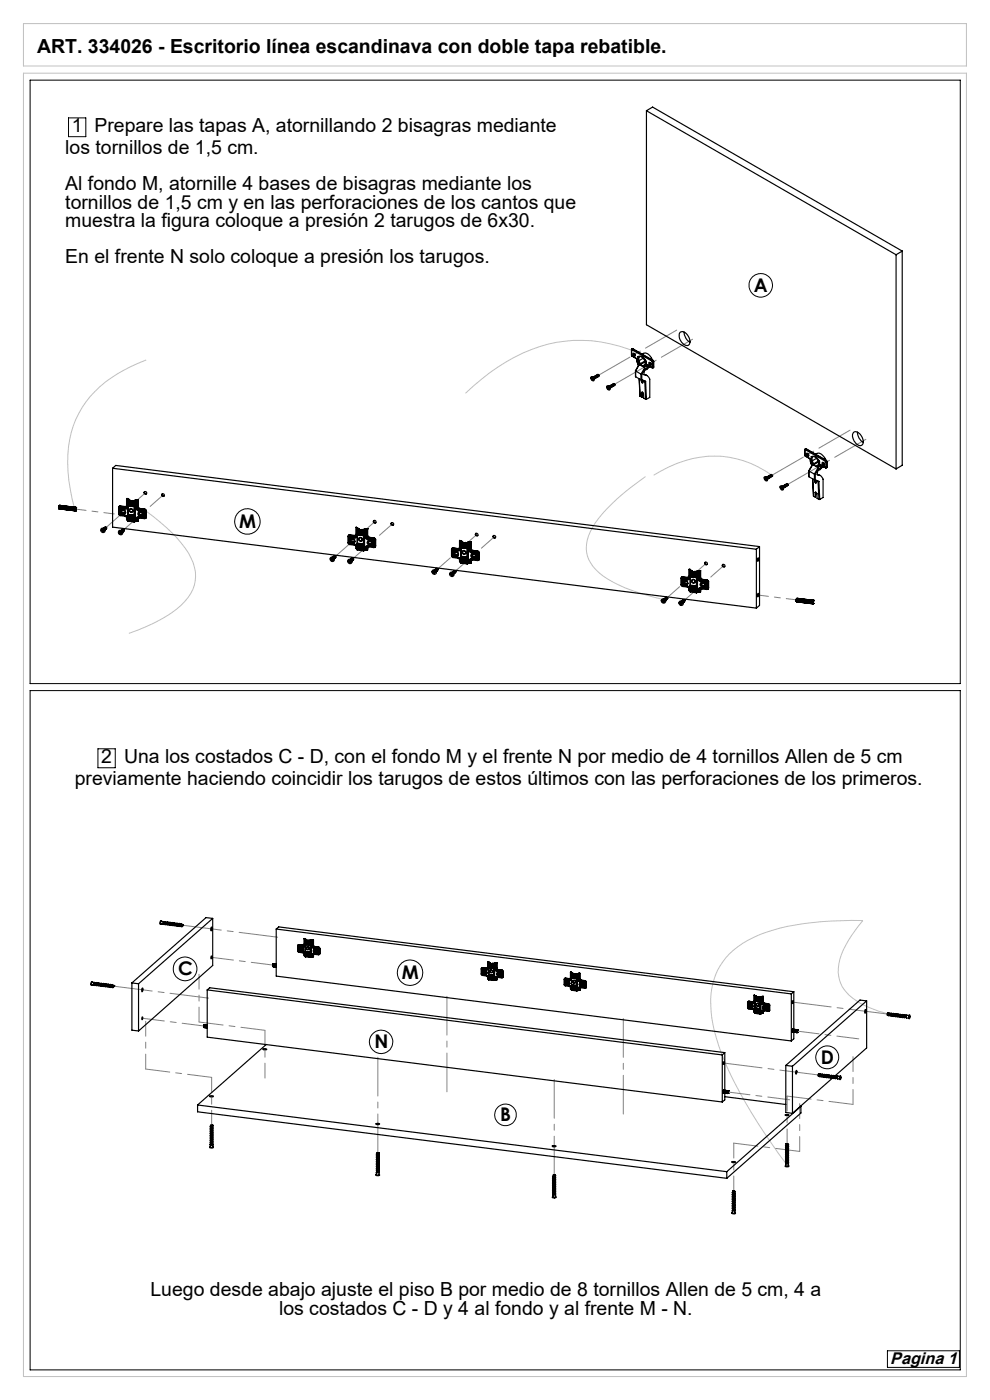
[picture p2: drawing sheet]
<svg xmlns="http://www.w3.org/2000/svg" width="210mm" height="297mm" viewBox="0 0 210 297" stroke-linecap="round" stroke-linejoin="round" font-family="sans-serif">
<defs><g id="words">
<g font-size="4.1">
<text x="7.9" y="11.3">ART. 334026 - Escritorio línea escandinava con doble tapa rebatible.</text>
<text x="15.2" y="28.1">1</text>
<text x="20" y="28.1">Prepare las tapas A, atornillando 2 bisagras mediante</text>
<text x="13.9" y="32.6">los tornillos de 1,5 cm.</text>
<text x="13.9" y="40.4">Al fondo M, atornille 4 bases de bisagras mediante los</text>
<text x="13.9" y="44.2">tornillos de 1,5 cm y en las perforaciones de los cantos que</text>
<text x="13.9" y="48.1">muestra la figura coloque a presión 2 tarugos de 6x30.</text>
<text x="13.9" y="55.9">En el frente N solo coloque a presión los tarugos.</text>
<text x="21.5" y="161.9">2</text>
<text x="26.3" y="161.9">Una los costados C - D, con el fondo M y el frente N por medio de 4 tornillos Allen de 5 cm</text>
<text x="15.9" y="166.6">previamente haciendo coincidir los tarugos de estos últimos con las perforaciones de los primeros.</text>
<text x="31.9" y="275">Luego desde abajo ajuste el piso B por medio de 8 tornillos Allen de 5 cm, 4 a</text>
<text x="59.2" y="279">los costados C - D y 4 al fondo y al frente M - N.</text>
</g>
<g font-size="4">
<text x="159.9" y="61.9">A</text>
<text x="50.7" y="111.9">M</text>
<text x="37.8" y="206.9">C</text>
<text x="85.2" y="207.7">M</text>
<text x="79.4" y="222.4">N</text>
<text x="174.1" y="225.7">D</text>
<text x="106.1" y="237.9">B</text>
</g>
<text font-size="3.6" x="188.8" y="289.3">Pagina 1</text>
</g></defs>
<path d="M5 15.5h200v276.5h-200zM5 5h200v9h-200zM31 76.4a26.8 26.8 0 0 0-13.6 10.1 23 23 0 0 0-2.8 15.4l1.2 6.1M135.3 74.8a29.7 29.7 0 0 0-29.7 3.1 54.4 54.4 0 0 0-6.9 5.5M31 108.4a33.9 33.9 0 0 1 9 8.9 8 8 0 0 1 .5 8.6 17.9 17.9 0 0 1-8.1 6.4l-5.1 2.1M136.9 101.1a39.5 39.5 0 0 0-11.2 10.7 7.2 7.2 0 0 0-.4 7.6 14.5 14.5 0 0 0 7.3 5.3l2.9 1.1 5.3 1.4M138.6 100.8a22.2 22.2 0 0 1 19.1-3 23.6 23.6 0 0 1 6.1 3M188.9 215.2a18.2 18.2 0 0 1-9.3-4.7 7.4 7.4 0 0 1-1.1-8l1.5-3 3-4.2a62.1 62.1 0 0 0-20.3 2.4 17.4 17.4 0 0 0-10.5 8.1 17.7 17.7 0 0 0-1 11.5 58.7 58.7 0 0 0 8.1 18.7l2.8 4.2 4.8 6.9" fill="none" stroke="#c0c0c0" stroke-width=".21"/>
<g fill="none" stroke="#000" stroke-width=".21">
<path d="M6.4 17h197.3v128h-197.3zM14.5 25h3.7v4h-3.7zM6.4 146.5h197.3v144.1h-197.3zM20.8 158.9h3.6v4h-3.6zM188.2 286.6h15.3v3.5h-15.3z"/>
<circle cx="161.4" cy="60.5" r="2.49"/>
<circle cx="52.5" cy="110.6" r="2.7"/>
<circle cx="39.3" cy="205.5" r="2.52"/>
<circle cx="87" cy="206.4" r="2.69"/>
<circle cx="80.8" cy="221" r="2.47"/>
<circle cx="107.2" cy="236.5" r="2.29"/>
<circle cx="175.5" cy="224.3" r="2.42"/>
</g>
<path d="M22.5 111.9l8.4-7.4M26.2 112.4l8.4-7.4M71.1 118l8.4-7.3M74.9 118.5l8.3-7.4M92.8 120.8l8.3-7.4M96.5 121.2l8.4-7.3M141.4 126.9l8.4-7.4M145.2 127.4l8.3-7.4" fill="none" stroke="#808080" stroke-width=".21" stroke-dasharray="15.2 1.3 1.3 1.3" stroke-dashoffset="11.6"/>
<path d="M16 108l8.2 1M160.8 126.2l8.2 1.1" fill="none" stroke="#808080" stroke-width=".21" stroke-dasharray="15.2 1.3 1.3 1.3" stroke-dashoffset="13"/>
<path d="M127 79.6l16.5-9.6M130.4 81.5l16.5-9.5M163.8 100.8l16.5-9.5M167.1 102.7l16.6-9.5" fill="none" stroke="#808080" stroke-width=".21" stroke-dasharray="15.2 1.3 1.3 1.3" stroke-dashoffset="7.6"/>
<path d="M38.8 196.3l20.1 2.5M24.1 209.2l20.1 2.5M188.3 215.1l-20.2-2.5M94.8 231.6v-20.2M132.2 236.3v-20.2M173.6 228l-20.1-2.5M80.1 244.6v-20.3M117.6 249.3v-20.3" fill="none" stroke="#808080" stroke-width=".21" stroke-dasharray="15.2 1.3 1.3 1.3" stroke-dashoffset="7"/>
<path d="M42.2 216.8v-10.1M30.9 226.8v-10.1M44.9 238.7v-10.1M56.2 228.7v-10.1M180.9 234.3v-10.1M155.6 252.6v-10.1M167 242.7v-10.2M169.6 244.3v-10.2" fill="none" stroke="#808080" stroke-width=".21" stroke-dasharray="15.2 1.3 1.3 1.3" stroke-dashoffset="12.1"/>
<path d="M56.2 218.6l-14-1.8M44.9 228.6l-14-1.8M167 232.5l13.9 1.8M155.6 242.5l14 1.8" fill="none" stroke="#808080" stroke-width=".21" stroke-dasharray="15.2 1.3 1.3 1.3" stroke-dashoffset="10.1"/>
<path d="M43.3 217.7l-13.1-1.7M57.9 204.7l-13-1.6M167.5 233.3l-13.1-1.6M182.2 220.4l-13.1-1.7" fill="none" stroke="#808080" stroke-width=".21" stroke-dasharray="15.2 1.3 1.3 1.3" stroke-dashoffset="10.5"/>
<g fill="none" stroke="#000" stroke-width=".25">
<path d="M137.1 23.5l53 30.5M137.1 23.5v45.4l53 30.6M137.1 23.5l1.3-.8 53 30.6M190.1 54v45.5M191.4 53.3v45.4l-1.3 .8M191.4 53.3l-1.3 .7M125.4 79.9a.54 .54 0 0 1 .5 .3 .54 .54 0 0 1-.1 .6 .59 .59 0 0 1-.4-.9zM125.7 79.9l.1 .1M126.1 80h.2l-.1 .2M126.2 79.9l.1 .3 .1-.1a.25 .25 0 0 0-.1-.3 .25 .25 0 0 0-.3 .1M126.2 79.8h.3l.1 .3h-.1l-.2-.3M126.3 79.9h.1v.2"/>
<path d="M126.4 79.7a.24 .24 0 0 1 .3 0 .24 .24 0 0 1 0 .3l-.2-.3M126.4 79.8h.2v.2M126.5 79.6a.24 .24 0 0 1 .4 0 .24 .24 0 0 1 0 .3l-.2-.3M126.6 79.7h.2v.2M126.7 79.5a.23 .23 0 0 1 .3 0 .23 .23 0 0 1 .1 .2l-.3-.1M127.1 79.7l-.2 .1M133.9 75.3l.2 .3M133.9 74.2h.1M133.9 75.3h.1M133.9 74.2v1.1M134 75.3l.1 .2M134 74.2v1.1"/>
<path d="M134 74l-.1 .2M134 74h.2M134.1 74.2h-.1M134.1 75.5v.1M134.1 75.5l1 .6M134.1 74.2l4.2 2.4M134.1 75.6l1 .6M134.2 74l-.1 .2M134.2 74l4.2 2.5M134.2 74h-.2M134.2 74h.1M134.2 74l4.3 2.4"/>
<path d="M134.3 75a.37 .37 0 0 1 .4 .1 .37 .37 0 0 1-.1 .5l-.3-.3zM134.4 75h.1a.2 .2 0 0 1 .2 .2 .2 .2 0 0 1-.1 .2zM134.5 75l.2 .4M134.8 78.7h.1M134.8 78.7v1.2M134.8 78.7l.8-1.4 1.2 .7-.8 1.4M134.8 78.7l1.2 .7M134.8 79.9l1.2 .7M135.1 76.2l.3 1.3M135.1 76.1v.1M135.1 76.1v.7l.4 .7M135.3 75.7a1.42 1.42 0 0 1 1.8 1"/>
<path d="M135.3 75.7h.2M135.3 75.7v.9M135.3 76.6l.4 .7M135.5 75.7a1.35 1.35 0 0 1 1.6 1M135.5 76.5l-.2 .1M135.5 75.7h.1M135.5 75.7v.8M135.5 76.5l.3 .6M135.5 77.3l-.7 1.4M135.7 77.3h.1M135.7 77.3h.2M135.7 77.3v.1"/>
<path d="M135.8 77.1l-.1 .2M135.8 77.1l.1 .2M135.9 77.3v.2M136 79.4h.1M136 79.4v1.2M136.1 79.4v1.1M136.2 75.1a1.23 1.23 0 0 1 1.9 .7l.1 .2M136.5 76l.3 .6M136.5 75.9v.1M136.5 76l-1 .5M136.6 79.5a1.44 1.44 0 0 1 1.2 .9v3.9l-.7 .4M136.6 79.5l.6 .2"/>
<path d="M136.6 77.9h.1M136.7 77.9h.1M136.7 77.8v.1M136.7 77.7l-.1 .2M136.7 77.7v.1M136.8 76.6v.2M136.8 76.6l-1 .5M136.8 77.3l.2 .2-.3 .2M136.8 78.3l-.2 1.2M136.8 76.8v.5M136.8 77.3l-.6 .4M136.8 76.8l-.9 .5"/>
<path d="M136.8 78.2l-.7 1.2M137.1 78.4l-.3 .1M137.1 76.7h.1M137.1 76.7v.9M137.1 77.6l-.4 .2M137.1 78.4h.1M137.2 77.3l1.1 .7M137.2 77.3v.6l-.4 .5M137.4 77.5v.6l-.3 .3M137.5 77.5l-.1 .7-.3 .2M137.7 76.9a.36 .36 0 0 1 .4 .2 .36 .36 0 0 1-.1 .4l-.3-.2zM137.8 77l.2 .1 .1 .3-.3-.2z"/>
<path d="M137.8 77.8l-.4 .3M137.8 77.7v.1M137.8 77.8l-.4 .2M137.9 76.9l.2 .4M138 77l-.1 .1M138 77.1h-.1M138.2 76v.1M138.2 76.1v.2M138.2 76l-.2 .1M138.2 76.1l-.2 .1M138.3 78h.2M138.3 76.6l.1 .2"/>
<path d="M138.3 78h.1M138.4 76.5l.2 .3M138.4 76.8h.2M138.4 76.5l-.1 .1M138.4 77.9h.2M138.4 77.9l-.1 .1M138.4 76.8v1.1M138.5 76.4l.2 .3M138.5 76.4l-.1 .1M138.6 77.9l-.1 .1M138.6 76.8v1.1M138.7 77.9l-.2 .1"/>
<path d="M138.7 77.9h-.1M138.7 76.7l-.1 .1M138.7 76.7v1.2M144.3 70.5a1.54 1.54 0 0 1 1.9 1.3 .93 .93 0 0 1-.5 1.5 2.06 2.06 0 0 1-1.4-2.8zM145.1 70.4a2.56 2.56 0 0 0 1.3 2.2M23.9 99.3l136.5 17.2M23.9 99.3l.7-.6 136.5 17.3M23.9 99.3v12.5l136.5 17.2M125.4 80.3h.2M125.4 80.3l.2 .1M125.6 80.2h.1M125.6 80.2l.3 .2"/>
<path d="M125.6 80.2l-.2 .1M125.6 80.3v-.2l.1 .5h-.1M125.6 80.4v.2M125.7 80.4l.2 .1zM125.7 80.2l-.1 .1M125.7 80.3l-.1 .1M125.7 80.5l-.1 .1M125.8 80l.2 .4M125.8 80a.23 .23 0 0 1 .3 0 .23 .23 0 0 1 .1 .3h-.1M125.9 80.1h.1M125.9 80.1l.2 .2M126 80.3h.1"/>
<path d="M126 80.4v.2M126.1 80.3l-.1 .1M126.1 80.3h-.1M128.8 81.8a.56 .56 0 0 1 .5 .4 .56 .56 0 0 1-.1 .6 .59 .59 0 0 1-.4-1zM128.8 82.2h.2M128.8 82.2l.2 .1M128.9 82.2h.1M128.9 82.2l.4 .2M128.9 82.2h-.1M129 82.2v-.2l.1 .6-.1-.1M129 82.3v.2M129 81.9l.3 .2 .1 .4"/>
<path d="M129.1 82.4l.2 .1zM129.1 82.2h-.1M129.1 82.3h-.1M129.1 82.5h-.1M129.2 82a.19 .19 0 0 1 .3-.1 .19 .19 0 0 1 0 .3h-.1M129.3 82h.1M129.3 82l.2 .2M129.4 82.2v.1M129.4 81.9l.2 .1v.1M129.4 82.3v.1M129.5 82.2l-.1 .1M129.5 81.8l.1 .4 .2-.1a.23 .23 0 0 0-.2-.3 .23 .23 0 0 0-.2 .1"/>
<path d="M129.6 81.8l.2 .1v.1M129.7 81.7l.1 .4 .2-.2a.23 .23 0 0 0-.2-.2 .23 .23 0 0 0-.3 .1M129.7 81.7a.2 .2 0 0 1 .3-.1 .2 .2 0 0 1 0 .3l-.1-.2M129.8 81.7l.2 .1-.1 .1M129.9 81.6a.2 .2 0 0 1 .3-.1 .2 .2 0 0 1 0 .3l-.2-.2M130 81.6l.1 .2M130.1 81.5a.25 .25 0 0 1 .3-.1 .25 .25 0 0 1 .1 .3l-.4-.2M130.4 81.6l-.1 .1M135.6 80.4l.2 3.7M135.7 84l.1 .1M135.8 84.1l.4 .2M136 80.6l.8 .4"/>
<path d="M136.1 80.8a.25 .25 0 0 1 .3 .2 .25 .25 0 0 1-.1 .2zM136.1 80.8v.3l.2 .1M136.1 80.5l-.1 .1M136.1 83.3l.2-.1 .2 .1 .1 1.2 .3 .2M136.1 80.5l.8 .4M136.1 83.3l.1 1M136.2 83.3h-.1M136.2 83.2v.1M136.2 83.3v1M136.5 83.6l-.3 .1M136.8 81l.1 3.7M136.9 80.9l-.1 .1"/>
<path d="M136.9 84.7h.2M136.9 80.9l.2 3.8M170.7 96.5l.2 .3M170.7 95.4v.1M170.7 96.5v.1M170.7 95.4v1.1M170.7 96.6l.2 .1M170.7 95.5v1.1M170.8 95.2l-.1 .2M170.8 95.2h.1M170.9 95.4l-.2 .1M170.9 96.7v.1"/>
<path d="M170.9 96.8l1 .6M170.9 96.7l1 .7M170.9 95.4l4.2 2.5M170.9 95.2v.2M170.9 95.2l4.3 2.5M171 95.2h-.2M171 95.2h-.1M171 95.2l4.3 2.4M171.1 96.2a.32 .32 0 0 1 .4 .2 .32 .32 0 0 1-.2 .4l-.2-.2zM171.2 96.2l.3 .5-.3-.2zM171.3 96.2l.2 .4M171.6 99.9h.1"/>
<path d="M171.6 99.9v1.2M171.6 99.9l.8-1.3 1.1 .6-.7 1.4M171.6 99.9l1.2 .7M171.9 97.4v.6l.3 .7M171.9 97.4h.1M171.9 97.4l.1 .8 .2 .5M172.1 96.9a1.42 1.42 0 0 1 1.7 1M172.1 96.9h.2M172.1 96.9v.9M172.1 97.8l.3 .7M172.3 97.8h-.2M172.3 96.9v.9"/>
<path d="M172.3 97.8l.3 .6M172.3 96.9a1.33 1.33 0 0 1 1.5 1M172.3 96.9h.1M172.3 98.6l-.7 1.3M172.4 98.5l.1 .1M172.5 98.6h.1M172.6 98.4l-.2 .1M172.6 98.4v.2M172.6 98.6v.1M173 96.3a1.36 1.36 0 0 1 2 .9M173.2 97.2l.4 .6M173.2 97.2h.1"/>
<path d="M173.2 97.2l-.9 .6M173.4 99.1h.1M173.5 99.1h.1M173.5 99.1v.1M173.5 98.9l-.1 .2M173.5 98.9v.2M173.6 97.8v.2M173.6 97.8l-1 .6M173.6 98.6l.2 .1-.3 .2M173.6 99.6l-.2 1.1M173.6 98v.6M173.6 98.6l-.6 .3"/>
<path d="M173.6 98l-1 .6M173.6 99.4l-.7 1.2M173.8 98.8h.1M173.8 99.6l-.2 .1M173.8 97.9v.9M173.8 99.6h.1M173.8 98.8l-.3 .3M174 98.6l1.1 .6M174 98.6v.6l-.4 .4M174.2 98.7l-.1 .6-.3 .3M174.3 98.8l-.2 .6-.3 .2M174.5 98.1a.4 .4 0 0 1 .4 .2 .4 .4 0 0 1-.2 .5 .47 .47 0 0 1-.2-.7z"/>
<path d="M174.6 99l-.4 .3M174.6 99h.1M174.6 99l-.4 .2M174.7 98.2l.2 .3M174.8 98.3h-.1M174.8 98.3l-.1 .1M174.8 98.6l-.2-.5a.3 .3 0 0 0 0 .4 .3 .3 0 0 0 .3 .1M175 97.2v.1M175 97.3v.2M175 97.2l-.3 .2M175 97.3l-.2 .1M175.1 97.9l.1 .1"/>
<path d="M175.1 99.2h.1M175.1 99.2h.2M175.2 97.7l.2 .3M175.2 98h.2M175.2 97.7l-.1 .2M175.2 99.1h.2M175.2 99.1l-.1 .1M175.2 98v1.1M175.3 97.6l.1 .4M175.3 97.6l-.1 .1M175.4 99.1l-.1 .1M175.4 98v1.1"/>
<path d="M175.4 98h.1M175.4 99.1h.1M181.1 91.7a1.52 1.52 0 0 1 1.9 1.3 .89 .89 0 0 1 .1 1 .89 .89 0 0 1-.9 .5 2.24 2.24 0 0 1-1.2-2.6zM181.9 91.7a2.56 2.56 0 0 0 1.2 2.1M12.5 107.6h.1M12.5 107.6v.3l3.4 .4M12.5 107.6v.1M12.5 107.7h.1M12.5 107.8h.1M12.5 107.6l3.3 .4M12.5 107.6l3.3 .5M12.5 107.7l3.3 .4"/>
<path d="M12.5 107.7l3.3 .5M12.5 107.8l3.3 .4M12.5 107.8l3.4 .5M12.5 107.9h.1M12.5 107.5h.1M12.5 107.4v.1M12.5 107.4h.1M12.5 107.4v-.1l3.4 .4M12.5 107.5l3.4 .4M12.5 107.4l3.4 .4M12.5 107.3h.1M12.5 107.3v.5"/>
<path d="M12.5 107.3l3.4 .5M12.5 107.3l3.4 .4M12.5 107.9l3.4 .5M12.6 107.3h.1M12.6 107.3l3.4 .3M12.6 107.2h.1M15.8 108.2h.1M15.8 108.1v.1M15.8 108.1h.1M15.8 108h.1M15.8 108.2l.1 .1M15.8 108l.1 .3"/>
<path d="M15.9 108.3h.1M15.9 107.9h.1M15.9 107.8v.1M15.9 107.8h.1M15.9 108.3v.1M15.9 107.7v.1M15.9 107.7h.1M15.9 108.4h.1M16 107.7h.1M16 108.3h.1M16 107.6l-.1 .1M16 108.3l-.1 .1"/>
<path d="M16 107.8h.1a.24 .24 0 0 1 .1 .3 .24 .24 0 0 1-.3 .1zM16.1 107.7h.1M16.1 107.6v.1M16.1 107.6l-.2 .1M16.1 107.6l-.1 .1M21.5 112.5l.3 .1M21.6 112.5h.2M21.6 112.4v.1M21.6 112.5h-.1M21.8 112.4l-.3 .1M21.8 112.4l.1-.2v.3l.2 .1M21.8 112.6v.2"/>
<path d="M21.8 112.8h.1M21.8 112.2v.2M21.8 112.5v.2M21.8 112.7l.1 .1M21.8 112.5v.1M21.8 112.7v.1M21.9 112.6v.2M21.9 112.6h.2M22 112.1h.2l.1 .3a.25 .25 0 0 0 0-.3 .25 .25 0 0 0-.4 0M22 112a.24 .24 0 0 1 .4 0 .24 .24 0 0 1 0 .4M22.2 111.9a.24 .24 0 0 1 .3 0 .24 .24 0 0 1 0 .4M22.2 111.8a.24 .24 0 0 1 .4 0 .24 .24 0 0 1-.1 .4"/>
<path d="M25.3 113h.2M25.3 109.1l.1 .1M25.3 109v.1M25.3 109.1h.1M25.3 107.7h.1M25.3 109h.1M25.3 107.7v1.4M25.3 112.9v.1M25.3 113h.1M25.4 107.8v.1M25.4 107.8h.1M25.4 109.2h.1"/>
<path d="M25.4 109.2l1 .1M25.4 107.8l1 .1M25.4 109.1v.1M25.4 109.1l1 .1M25.4 107.9v1.2M25.4 107.9l1 .2M25.5 107.7h-.1M25.5 107.7l-.1 .1M25.5 107.7l1 .1M25.5 107.6l-.2 .1M25.5 107.4l-.3 .2v1.5l.2 .3 1.3 .2 .1 .7h.2M25.5 107.6v.1"/>
<path d="M25.5 112.9l-.2 .1M25.5 109.2h.1M25.5 112.9v-.2l.1 .2 .3 .1-.3 .1M25.5 113v.3M25.5 107.6l1 .1M25.5 109.2l1 .1M25.5 107.4l1 .1M25.5 107.3l-.2 .2M25.5 112.7v.2M25.5 113v.2M25.5 113.2h.1M25.5 113h.1"/>
<path d="M25.5 113.2v.1M25.5 107.3v.1M25.5 107.3l1 .2M25.6 113.1l-.1 .2M25.6 112.6a.25 .25 0 0 1 .4-.1 .25 .25 0 0 1 0 .4M25.7 112.6l.3 .1v.2M25.7 108.3h.1M25.7 108.3v.4l.2 .1M25.8 112.5a.24 .24 0 0 1 .3-.1 .24 .24 0 0 1 0 .4M25.8 108.3v.2l.3 .2M25.9 113l-.3 .1M25.9 112.4a.25 .25 0 0 1 .3 0 .25 .25 0 0 1 0 .3"/>
<path d="M25.9 108.2a.41 .41 0 0 0-.4 .4 .41 .41 0 0 0 .4 .4M25.9 108.2h.1M25.9 109h.3M25.9 108.2h.3M25.9 108.2l-.2 .1M25.9 108.8v.2M25.9 108.2l.4 .1M25.9 108.8l.4 .1M26 112.3a.25 .25 0 0 1 .3 0 .25 .25 0 0 1 0 .4M26.1 108.7l-.2 .1M26.1 108.7l.3 .1M26.2 108.2a.42 .42 0 0 1 .4 .4 .42 .42 0 0 1-.4 .4"/>
<path d="M26.2 108.2l.1 .1M26.3 108.3a.29 .29 0 0 1 .3 .2 .29 .29 0 0 1-.1 .3M26.3 108.9l-.1 .1M26.4 109.2a.76 .76 0 0 1 .7 .9l-.1-.1a.71 .71 0 0 0-.6-.7M26.4 109.2v.1M26.4 107.9v.2M26.4 108.8l-.1 .1M26.5 107.8l-.1 .1M26.5 107.7v.1M26.5 108.8h.1M26.5 108.8l-.2 .1M26.5 108.7l-.1 .1"/>
<path d="M26.5 107.5h.1M26.8 107.4l-.3 .1M26.8 105.8v1.5l-.3 .2M26.8 105.8h.2M26.9 107.7l-.4 .1M26.9 105.8h.2M27 105.8h.1M27 105.8h-.2M27 107.3a.51 .51 0 0 1-.6 .6M27 105.8l.1 .1M27 107.3a.53 .53 0 0 1-.1 .6 .53 .53 0 0 1-.5 .2M27 107.2a.44 .44 0 0 1-.5 .5"/>
<path d="M27 109.9l.1 .5M27 110.3h.1M27 105.8v1.5M27.1 105.8l.1 .1M27.1 105.9h.1M27.1 106.1h.1M27.1 110.6h.1M27.1 110.4h.1M27.2 106h.1M27.2 109.2v.2M27.2 110.4l1.2 .1M27.2 105.9h.1"/>
<path d="M27.2 105.8l-.1 4.8M27.2 110.4l1.1 .1M27.2 106.1h.2M27.2 105.9h-.1M27.2 109.2l1.2 .2M27.2 110.6l1.2 .1M27.2 105.9v.2h.4M27.2 109.2l1.2 .1M27.2 106l-.1 .1M27.2 109.2h.1M27.2 110.3v.1M27.2 109.4v.9"/>
<path d="M27.2 109.4l1 .1M27.2 110.3l1 .2M27.3 106h.1M27.3 106v.1M27.4 106.1h.1M27.4 106.1v1.2M27.4 107.3l.7 .2M27.4 107.3l.8 .2M27.4 106.1l.1 .1M27.5 106.2h.1M27.5 107.3h-.1M27.5 107.3h.4"/>
<path d="M27.5 106.2v1.1M27.6 106.2h.1M27.6 107l.3 .2M27.6 106.1l-.1 .1M27.6 109.7a.26 .26 0 0 1 .3 0 .26 .26 0 0 1 0 .4M27.6 109.7h.1M27.6 109.7a.26 .26 0 0 0 0 .3 .26 .26 0 0 0 .3 .1M27.6 109.6a.27 .27 0 0 0 0 .3 .27 .27 0 0 0 .3 .1M27.9 107.3l.2 .1M28.1 106.3h-.2v1M28.1 106.3h.1M28.1 106.3v1.1"/>
<path d="M28.1 107.4h.1M28.2 107.4v.1M28.2 106.3v1.1M28.2 110.5h.2M28.2 109.5v1M28.2 106.2v.1M28.2 106.2l.2 .1M28.2 106.2v1.3M28.4 109.4l-.2 .1M28.4 110.5h.1M28.4 109.3v1.2M28.4 106.3h.1"/>
<path d="M28.4 110.7h.1M28.4 106.3v4.4M28.5 106.3v4.4M28.6 106.1h.1M28.6 110.6h.1M28.6 106.1l-.1 .2M28.6 106.1v4.5M28.6 110.6l-.1 .1M28.7 106.1l-.8 .2-.1 .9-.2-.1v-.9M28.7 110.6h.1M28.8 106.1h.1M28.8 110.6h.1"/>
<path d="M28.8 106.1l-.1 4.5M28.9 107.6a.66 .66 0 0 0 .6 .8M28.9 107.6a.73 .73 0 0 0 .7 .7M28.9 106.1v1.5M28.9 110.3v.3M29 107.5a.73 .73 0 0 0 .6 .7M29 110.2h.1M29 110.6h.1M29 106.1h-.1M29 106.1v1.4M29 110.2v.4M29 107.5l-.1 .1"/>
<path d="M29 110.2l-.1 .1M29 110.6h-.1M29.1 109.9l-.2 .4M29.1 109.8v.1M29.1 106l-.4 .1M29.1 106.1h-.1M29.1 107.5l.1 .3 .4 .3M29.1 107.5h-.1M29.1 109.8l-.1 .4M29.1 106l.2 .1M29.1 110.6h.2M29.1 106.1v1.4"/>
<path d="M29.1 110.2v.4M29.3 106v.1M29.3 107.5l.3 .4M29.3 107.5l.4 .4M29.4 106l-.3 .1M29.4 106l-.1 .1M29.4 106l-.1 1.5M29.4 110.2l-.1 .4M29.4 110.5l-.1 .1M29.4 110v.2M29.5 108.8h.1M29.5 108.8v.4l.2 .1"/>
<path d="M29.5 109.6a.54 .54 0 0 0-.6 .7M29.5 109.6l.1 .1M29.5 108.4l.9 .1M29.5 109.6l.9 .1M29.6 109.7l-.5 .2M29.6 108.3l-.1 .1M29.6 108.7l-.1 .3 .3 .2M29.6 109.7l1 .1M29.6 108.3l1 .1M29.6 108.2l1 .2M29.6 108.2v.1M29.6 108.6a.42 .42 0 0 0-.4 .4 .42 .42 0 0 0 .4 .5"/>
<path d="M29.6 109.7a.43 .43 0 0 0-.5 .5M29.6 108.1v.1M29.6 108.6l.1 .1M29.6 109.5h.4M29.6 108.6l.4 .1M29.6 107.9l1.1 .1M29.6 109.7l1.1 .2M29.6 108.1l1.1 .1M29.6 109.7h.1M29.7 108.7l-.2 .1M29.7 109.3l-.1 .2M29.7 108.7l.3 .1"/>
<path d="M29.7 109.3h.3M29.7 107.9h-.1M29.7 107.9l1 .1M29.8 109.2l-.1 .1M29.8 109.2h.4M30 108.7a.41 .41 0 0 1 .4 .4 .41 .41 0 0 1-.4 .4M30 108.7v.1M30 108.8a.29 .29 0 0 1 .3 .1 .29 .29 0 0 1-.1 .4M30 109.3v.2M30.2 109.2h.1M30.2 109.2l-.2 .1M30.2 109.3h.1"/>
<path d="M30.2 109.3h-.2M30.4 109.7l.2 .1M30.4 108.5v1.2M30.6 109.8h.1M30.6 108.4l-.2 .1M30.6 108.4v.1M30.6 108.4h.1M30.6 108.5h-.2M30.6 109.8l.1 .1M30.6 108.5v1.3M30.7 108l.3 .4M30.7 108.2l.1 .2"/>
<path d="M30.7 108.2l-.1 .2M30.7 109.7h.1M30.7 109.7l-.1 .1M30.7 108.4l-.1 .1M30.7 108.4v1.3M30.7 104.3a.31 .31 0 0 0 0 .4 .31 .31 0 0 0 .4 0M30.7 108h.1M30.8 109.7l-.1 .2M30.8 108.4h-.1M30.8 108.4v1.3M30.9 109.9v.1M31 109.7l-.2 .3-1.3-.1-.1 .3"/>
<path d="M31 109.7l-.1 .2M31 108.4v1.3M34.4 104.8a.32 .32 0 0 0 .1 .3 .32 .32 0 0 0 .3 .1M70.2 118.6h.2M70.2 118.5v.1M70.2 118.6v.1M70.4 118.6l-.2-.1v.2M70.4 118.6v-.3l.1 .3h.3v.1h-.3M70.4 118.6l-.2 .1M70.4 118.6v.3M70.4 118.9h.1M70.4 118.5v.1"/>
<path d="M70.5 118.7v.3l-.1-.1M70.6 118.7h.2M70.6 118.7h-.1M70.6 118.2l.3 .1v.3a.24 .24 0 0 0 0-.4 .24 .24 0 0 0-.3 0M70.7 118.1a.24 .24 0 0 1 .3 0 .24 .24 0 0 1 0 .4M70.8 118a.23 .23 0 0 1 .3 .1 .23 .23 0 0 1 0 .3M70.9 117.9a.25 .25 0 0 1 .3 .1 .25 .25 0 0 1 0 .3M73.9 119.1l.3 .1M73.9 119.1h.3M73.9 119.1h.1M74 115.2v.1M74 115.1v.1"/>
<path d="M74 113.8v.1M74 115.1h.1M74 113.8v1.4M74 113.9l.1 .1M74 115.3l.2 .1M74 113.9h.1M74 115.3l1 .1M74 113.9l1 .1M74.1 115.2h-.1M74.1 115.2l-.1 .1M74.1 113.8l-.1 .1M74.1 115.2l.9 .2"/>
<path d="M74.1 114v1.2M74.1 114l.9 .2M74.1 113.8l1 .2M74.2 113.7l-.2 .1M74.2 113.5l-.4 .2v1.6l.4 .2 1.1 .2 .2 .3v.4h.2M74.2 113.7l-.1 .1M74.2 113.5l-.3 .1M74.2 119.1h-.3M74.2 119.1l.1-.3v.3l.2 .1h-.2M74.2 115.3v.1M74.2 119.2v.2M74.2 113.7l.9 .1"/>
<path d="M74.2 115.4l.9 .1M74.2 113.5l1 .1M74.2 118.8v.3M74.2 119.1v.2M74.2 119.3l.1 .1M74.2 119.1v.1M74.2 119.3v.1M74.3 119.2l-.1 .2M74.3 119.2h.2M74.4 118.7h.2v.3a.24 .24 0 0 0 .1-.3 .24 .24 0 0 0-.4 0M74.4 114.4h.1M74.4 114.4l-.1 .3 .3 .3"/>
<path d="M74.4 118.6a.24 .24 0 0 1 .4 0 .24 .24 0 0 1 0 .4M74.4 114.4v.2l.3 .2M74.5 118.5a.24 .24 0 0 1 .4 0 .24 .24 0 0 1-.1 .4M74.5 114.3a.41 .41 0 0 0-.4 .4 .41 .41 0 0 0 .4 .4M74.5 114.3l.1 .1M74.5 115.1h.4M74.5 114.3h.4M74.6 114.4h-.2M74.6 115l-.1 .1M74.6 114.4h.3M74.6 115h.3M74.6 118.4a.24 .24 0 0 1 .3 0 .24 .24 0 0 1 0 .4"/>
<path d="M74.7 114.8l-.1 .2M74.7 114.8l.4 .1M74.9 114.3a.41 .41 0 0 1 .4 .4 .41 .41 0 0 1-.4 .4M74.9 114.3v.1M74.9 114.4l.3 .3-.1 .2M74.9 115v.1M75 115.4a.76 .76 0 0 1 .7 .8 .8 .8 0 0 0-.7-.8M75 115.4h.1M75 114v.2M75.1 114.9l-.2 .1M75.1 114h-.1M75.1 113.8v.2"/>
<path d="M75.1 114.9h.1M75.2 114.9h-.1M75.4 113.6h-.2M75.5 111.9l.3 .1M75.5 111.9v1.5l-.3 .2M75.5 113.9l-.5 .1M75.5 111.9h.2M75.5 113.9h.1M75.5 113.8l-.4 .2M75.7 113.4l-.2 .5M75.7 111.9v.1M75.7 113.4a.53 .53 0 0 1-.1 .6 .53 .53 0 0 1-.6 .2"/>
<path d="M75.7 113.3l-.3 .5h-.3M75.7 116.1l.1 .5M75.7 116.4h.1M75.7 113.3h.1M75.7 111.9v1.5M75.7 112l.1 .1M75.7 112h.1M75.8 116.6h.1M75.8 112v4.7M75.8 112.1h.1M75.8 112h-.1M75.8 112.1v.1"/>
<path d="M75.8 115.3l.1 .2M75.8 116.5l1.3 .2h-.1M75.8 112h.1M75.8 112.2v4.5M75.8 116.5l1.2 .2M75.8 112.2l.2 .1M75.8 112.2l.4 .1M75.8 115.3h.1M75.8 115.3l1.2 .2M75.8 116.7l1.3 .2M75.8 115.3v-.1l1.2 .3M75.9 116.4l-.1 .1"/>
<path d="M75.9 115.5l.9 .1M75.9 116.4l.9 .2M75.9 115.5v.9M75.9 112.1v.1M75.9 112.1l-.1 .1M75.9 112.2h.1M76 112.3h.1M76 112.3v1.2M76 113.5l.9 .1M76.1 112.3v.1M76.1 112.3h.1M76.1 113.5l.6 .1"/>
<path d="M76.1 113.4v.1M76.1 112.4h.1M76.1 113.4l.5 .1M76.1 112.4v1M76.2 112.3v.9M76.2 112.3h.1M76.2 112.3h-.1M76.2 113.2h.1M76.2 113.2l.3 .1M76.2 115.8a.24 .24 0 0 1 .4 0 .24 .24 0 0 1 0 .4M76.2 115.8h.1M76.2 115.8a.24 .24 0 0 0 0 .3 .24 .24 0 0 0 .4 .1"/>
<path d="M76.3 115.8a.27 .27 0 0 0 0 .3 .27 .27 0 0 0 .3 .1M76.6 113.5l.2 .1M76.8 112.4h.1M76.8 112.4h-.2v1.1M76.8 113.6h.1M76.8 112.4v1.2M76.8 116.6l.2 .1M76.8 115.6v1M76.9 112.4h.2M76.9 112.4v1.2M77 115.5l-.2 .1M77 115.5h.1"/>
<path d="M77 115.5v1.2M77.1 112.4v4.5M77.1 112.4h-.6v.8a.16 .16 0 0 1-.2 .2 .16 .16 0 0 1-.1-.2M77.2 112.4h-.1M77.2 116.8l-.1 .1M77.2 112.4v4.4M77.3 112.3h.1M77.3 116.8h.1M77.3 112.3l-.1 .1M77.3 112.3v4.5M77.3 116.8h-.1M77.4 112.3l-.3 .1"/>
<path d="M77.4 113.7a.91 .91 0 0 0 .8 .9M77.4 112.3v1.4M77.4 116.4v.4M77.4 112.3h-.1M77.6 112.3h-.2M77.6 113.7h-.2M77.6 113.7a.73 .73 0 0 0 .6 .7M77.6 116.4h-.2M77.6 116.7l-.2 .1M77.6 112.3v1.4M77.6 116.4v.3M77.6 112.2h.2"/>
<path d="M77.6 113.6h.2M77.6 113.6a.73 .73 0 0 0 .6 .8M77.6 116.7h.2M77.6 112.2v.1M77.6 112.2v1.4M77.6 116.3v.4M77.6 113.6v.1M77.6 116.3v.1M77.6 116.7h.1M77.7 116l-.1 .4M77.7 116h.1M77.8 113.6l.1 .4 .4 .2"/>
<path d="M77.8 116.3h-.2M77.8 112.2h.1M77.8 116.7h.1M77.8 112.2v1.4M77.8 116.3v.4M77.8 115.9l-.2 .4M77.9 112.2h.1M77.9 113.6l.4 .4M77.9 112.2v1.4M77.9 116.3v.4M78 112.2l-.6 .1M78 113.6v.2l.4 .2"/>
<path d="M78 112.2h-.1M78 113.6h-.1M78 112.2v1.4M78 116.3l-.1 .4M78 116.3h-.1M78.1 116.1l-.1 .2M78.1 114.9h.1M78.1 114.9l-.1 .3 .3 .2M78.2 115.8l-.4 .2M78.2 115.7a.63 .63 0 0 0-.8 .7M78.2 114.9v.2l.3 .2M78.2 115.7v.1"/>
<path d="M78.2 115.8l1.1 .2M78.2 114.6l.9 .1M78.2 115.7l.9 .1M78.2 114.4v.2M78.2 114.4l1 .1M78.2 114.4h.1M78.3 114.8a.41 .41 0 0 0-.5 .4 .41 .41 0 0 0 .5 .4M78.3 115.8l-.4 .2-.1 .3M78.3 114.2l-.1 .2M78.3 114.8h.1M78.3 115.8h.1M78.3 115.6h.3"/>
<path d="M78.3 114.8h.3M78.3 114l1 .2M78.3 114.2l1 .1M78.3 114.8l-.2 .1M78.3 115.4v.2M78.3 115.4l.4 .1M78.3 114.8l.4 .1M78.4 114h-.1M78.4 114l.9 .1M78.5 115.3l.3 .1M78.5 115.3l-.2 .1M78.6 114.8a.42 .42 0 0 1 .4 .4 .42 .42 0 0 1-.4 .4"/>
<path d="M78.6 114.8l.1 .1M78.7 114.9l.2 .1v.4M78.7 115.5l-.1 .1M78.8 115.4h.1M78.8 115.4l-.1 .1M78.9 115.4h.1M78.9 115.4l-.2 .1M79.1 115.8l.1 .1M79.1 115.8l.2 .1M79.1 114.7v1.1M79.2 114.5l-.1 .2M79.2 114.5l.1 .1"/>
<path d="M79.2 114.5h.1M79.3 114.2h.2l.1 .3M79.3 114.3l.1 .2M79.3 114.6l-.2 .1M79.3 114.3l-.1 .2M79.3 115.9h-.1M79.3 115.9v.1M79.3 114.5h.1M79.3 115.8h.1M79.3 115.8v.1M79.3 115.8l-.1 .1M79.3 114.5v1.4"/>
<path d="M79.3 114.5v.1M79.3 114.1l.4 .4M79.3 110.4a.31 .31 0 0 0 .1 .4 .31 .31 0 0 0 .3 .1M79.3 114.1v.1M79.4 115.8l-.1 .2M79.4 114.5v1.3M79.6 115.8l-.2 .4-1.2-.2-.3 .3M79.6 114.5v1.3M79.7 115.8l-.2 .3M79.7 114.5h-.1M79.7 115.8h-.1M79.7 114.5v1.3"/>
<path d="M83.1 110.9a.31 .31 0 0 0 0 .3 .31 .31 0 0 0 .4 .1M96 118v.1M96 117.9v.1M96 118h.1M96 116.6h.1M96 117.9h.1M96 116.6v1.4M96 116.7l.1 .1M96 116.7h.1M96 118.1h.1M96 118.1l1.1 .1M96 116.6v.1"/>
<path d="M96 116.7l1 .1M96.1 118l-.1 .1M96.1 116.6l-.1 .1M96.1 118l.9 .1M96.1 116.8v1.2M96.1 116.8l.9 .1M96.1 116.6l1 .1M96.1 116.4l-.1 .2M96.1 116.3l-.3 .2v1.6l.3 .2 1.2 .2 .2 .2v.5h.1M96.1 116.4v.2M96.1 116.4l1 .2M96.1 116.3l1 .1"/>
<path d="M96.2 116.2l-.3 .1M96.2 116.2l-.1 .1M96.2 116.2l1 .2M96.3 117.2h.1M96.3 117.2v.4l.3 .1M96.4 117.2v.2l.3 .2M96.5 117a.42 .42 0 0 0-.4 .5 .42 .42 0 0 0 .4 .4M96.5 117l.1 .2M96.5 117.9h.4M96.5 117l.4 .1M96.6 117.2h-.3M96.6 117.7l-.1 .2"/>
<path d="M96.6 117.2h.3M96.6 117.7l.3 .1M96.7 117.6l-.1 .1M96.7 117.6h.3M96.9 117.1a.42 .42 0 0 1 .4 .4 .42 .42 0 0 1-.4 .4M96.9 117.1v.1M96.9 117.2h.1a.28 .28 0 0 1 .2 .4 .28 .28 0 0 1-.3 .2M96.9 117.8v.1M97 118.1a.85 .85 0 0 1 .7 .9h-.1a.89 .89 0 0 0-.6-.9zM97 116.8v.1M97 117.6h.2M97 117.6l-.1 .2"/>
<path d="M97.1 116.7l-.1 .1M97.1 116.6v.1M97.2 116.4h-.1M97.4 116.3l-.2 .1M97.5 114.7v1.5l-.4 .2M97.5 114.7h.1M97.5 116.6l-.5 .2M97.5 114.6v.1M97.5 114.6h.1M97.5 116.6l-.4 .1M97.5 114.6l.1 .1M97.6 116.2l-.1 .4"/>
<path d="M97.6 114.7l.3 .2-.1 .1M97.6 114.7l.2 .1M97.6 116.2a.53 .53 0 0 1-.1 .6 .53 .53 0 0 1-.5 .1M97.6 116.1l-.1 .4-.4 .1M97.6 118.8l.2 .5M97.6 119.2h.1M97.6 116.1h.1M97.6 114.7v1.5M97.8 114.8h.1M97.7 114.8l.1 4.7M97.8 114.8l.1 .1M97.8 119.3h.1"/>
<path d="M97.8 118.1l.1 .2M97.8 119.3l1.2 .1M97.8 118.1l1.2 .1M97.8 114.8v.1M97.8 115v4.5M97.8 115h.2M97.8 114.8h-.1M97.8 119.5l1.3 .1M97.9 119.2l1.1 .2M97.9 118.3l.9 .1M97.9 119.2l.9 .1M97.9 118.3v.9"/>
<path d="M97.9 114.9h.1M97.9 115h.1M97.9 114.9v.1M97.9 114.9l.2 .1M98 115h.1M98 115v1.3h.8M98.1 115v.1M98.1 115.1h.1M98.1 116.2l.6 .1M98.1 116.2h.5M98.1 115.1v1.1M98.1 115l.1 1a.18 .18 0 0 0 .1 .2 .18 .18 0 0 0 .2-.2v-.9l.8-.1"/>
<path d="M98.2 115.9l.3 .2M98.2 118.6h.1M98.2 118.6a.25 .25 0 0 0 .1 .3 .25 .25 0 0 0 .3 0M98.5 115.2h.1M98.6 115.2v1M98.7 115.1h.1M98.7 115.1l-.1 .1M98.7 115.1v1.2l-.1-.1M98.7 116.3h.1M98.8 119.3l.2 .1M98.8 118.4v.9M98.8 115.1h-.1"/>
<path d="M98.8 115.1h.3M98.8 115.1v1.2M99 118.2l-.2 .2M99 119.4h.1M99 118.2v1.2M99 118.2h.1M99.1 115.1h.1M99.1 119.6h.1M99.1 115.1v4.5M99.2 115.1v4.5M99.2 115.1h.1M99.2 119.6h.1"/>
<path d="M99.3 115l-.1 .1M99.3 119.5l-.1 .1M99.3 115l.1 .1M99.3 119.5h.1M99.3 115v4.5M99.4 116.5a.84 .84 0 0 0 .8 .8M99.4 119.2h.2M99.4 119.5h.2M99.4 115.1v1.4M99.4 119.2v.3M99.5 115h-.2M99.6 115l-.2 .1"/>
<path d="M99.6 116.4l-.2 .1M99.6 116.4a.73 .73 0 0 0 .6 .8M99.6 115v1.4M99.6 119.2v.3M99.6 115h.1M99.6 119.1v.4M99.6 116.4h.1M99.6 119.1v.1M99.6 119.5h.1M99.7 115h-.1M99.7 116.4l.1 .3 .5 .3M99.7 116.4h-.1"/>
<path d="M99.7 119.1h-.1M99.7 119.4l-.1 .1M99.7 118.7l-.1 .5M99.7 118.7l-.1 .4M99.7 115h.3M99.7 119.4l.2 .1M99.7 115v1.4M99.7 119.1v.3M99.8 115h-.3M99.8 115h.1M99.9 116.4l.4 .4M99.9 119.1v.4"/>
<path d="M100 116.4l.1 .3 .2 .1M100 115l-.1 1.4M100 116.4h-.1M100 115v1.4M100 119.1l-.1 .4M100 119.1h-.1M100 118.8v.3M100.1 117.7v.4l.2 .1M100.1 117.6v.1M100.2 118.6l-.5 .1M100.2 118.5a.67 .67 0 0 0-.8 .7M100.2 117.6v.3l.2 .2"/>
<path d="M100.2 118.6l1 .1-.1-.1M100.2 118.5v.1M100.2 117.3l.9 .1M100.2 118.5l.9 .1M100.2 117.2v.1M100.2 117.2l1 .1M100.2 117.2h.1M100.3 117.5a.42 .42 0 0 0-.4 .4 .42 .42 0 0 0 .4 .5M100.3 118.6l-.3 .1-.3 .4M100.3 117l-.1 .2M100.3 117.5v.1M100.3 118.4h.3"/>
<path d="M100.3 117.5l.3 .1M100.3 116.8l1 .1M100.3 118.6l1 .1M100.3 117l1 .1M100.3 118.6h.1M100.3 117.6l-.2 .1M100.3 118.2v.2M100.3 117.6h.3M100.3 118.2h.3M100.3 116.8h.1M100.4 118.1l-.1 .1M100.4 118.1h.4"/>
<path d="M100.6 117.6a.41 .41 0 0 1 .4 .4 .41 .41 0 0 1-.4 .4M100.6 117.6h.1M100.6 117.6a.31 .31 0 0 1 .3 .2 .31 .31 0 0 1 0 .4M100.6 118.2v.2M100.8 118.1h.1M100.8 118.1l-.2 .1M100.9 118.2h.1M100.9 118.2h-.3M101 113.1a.31 .31 0 0 0 0 .4 .31 .31 0 0 0 .4 .1M101.1 118.6l.1 .1M101.1 117.4v1.2M101.1 118.7h.1"/>
<path d="M101.2 117.3l-.1 .1M101.2 117.3v.1M101.2 117.3h.1M101.2 117.4h-.1M101.2 118.7h.1M101.2 117.4v1.3M101.3 116.9l.4 .4M101.3 117.1l.2 .2M101.3 117.1l-.1 .2M101.3 118.6l-.1 .1M101.3 117.3l-.1 .1M101.3 117.3v1.3"/>
<path d="M101.3 116.9l.3 .1 .1 .3M101.3 116.9h.1M101.5 118.6l-.2 .1M101.5 117.3h-.2M101.5 118.6h-.2M101.5 117.3v1.3M101.6 118.6l-.2 .3-1.2-.1-.3 .3M101.6 118.6l-.1 .2M101.7 117.3l-.1 1.3M104.7 113.6a.32 .32 0 0 0 0 .4 .32 .32 0 0 0 .4 .1M149.6 119.3a.31 .31 0 0 0 0 .3 .31 .31 0 0 0 .4 .1M153.4 119.7a.31 .31 0 0 0 0 .4 .31 .31 0 0 0 .3 .1"/>
<path d="M160.4 116.5v12.5M160.8 118.4l.1 .1a.32 .32 0 0 1 .1 .3 .32 .32 0 0 1-.3 .2zM161.1 116v12.4l-.7 .6M161.1 116l-.7 .5M162.1 101.2a.52 .52 0 0 1 .6 .2 .52 .52 0 0 1-.1 .6 .61 .61 0 0 1-.5-.8zM162.2 101.5h.2M162.2 101.5l.2 .1M162.3 101.5h.1M162.3 101.5l.4 .2M162.3 101.5h-.1M162.4 101.5v-.2l.1 .6-.1-.1M162.4 101.6v.2"/>
<path d="M162.5 101.2l.1 .1M162.5 101.7l.2 .1zM162.5 101.5h-.1M162.5 101.6h-.1M162.5 101.8h-.1M162.6 101.2a.2 .2 0 0 1 .3 0 .2 .2 0 0 1 0 .3h-.1M162.6 101.3l.2 .5M162.7 101.3h.1M162.7 101.3l.2 .2M162.8 101.5h.1M162.8 101.6h.1M162.8 101.5v.1"/>
<path d="M162.8 101.2l.3 .1-.1 .1M162.8 101.6v.1M162.9 101.5h-.1M162.9 101.1l.1 .3h.2a.25 .25 0 0 0-.1-.3 .25 .25 0 0 0-.3 .1M163 101.1l.2 .1v.1M163.1 101l.1 .3 .2-.1a.23 .23 0 0 0-.2-.2 .23 .23 0 0 0-.3 .1M163.2 101h.2v.2M163.3 100.9l.1 .3 .1-.1a.23 .23 0 0 0-.1-.2 .23 .23 0 0 0-.3 .1M163.4 100.9l.1 .2M163.5 100.7a.25 .25 0 0 1 .3 0 .25 .25 0 0 1 .1 .3l-.4-.2M163.5 100.8l.1 .3 .1-.1a.23 .23 0 0 0-.1-.2 .23 .23 0 0 0-.3 .1M163.8 100.9l-.1 .1"/>
<path d="M165.5 103.1a.52 .52 0 0 1 .5 .3 .52 .52 0 0 1 0 .6 .62 .62 0 0 1-.5-.9zM165.6 103.4l.4 .2M165.6 103.4l.2 .1M165.7 103.4h.1M165.7 103.4h-.1M165.8 103.5v.2M165.8 103.1l.4 .4M165.8 103.6l.1-.1 .1 .2zM165.8 103.4v-.1v.4M165.8 103.5h.1M165.8 103.7h.1M165.9 103.2a.2 .2 0 0 1 .4 0 .2 .2 0 0 1-.1 .3v-.1"/>
<path d="M166 103.3h.1M166 103.3h.2v.2M166.2 103.4h.1M166.2 103.5v.2M166.2 103.5h.1M166.2 103.4v.1M166.2 103.1l.2 .2M166.2 103.5v.1M166.3 103.1l.2 .3a.23 .23 0 0 0-.1-.3 .23 .23 0 0 0-.3 0M166.4 103l.2 .1-.1 .2M166.5 103l.2 .3a.23 .23 0 0 0-.1-.3 .23 .23 0 0 0-.3 0M166.5 102.9l.3 .1-.1 .1"/>
<path d="M166.7 102.9l.1 .3a.23 .23 0 0 0 0-.3 .23 .23 0 0 0-.3 0M166.7 102.8l.2 .2M166.8 102.7a.19 .19 0 0 1 .3-.1 .19 .19 0 0 1 0 .3l-.2-.2M166.8 102.8l.2 .3a.23 .23 0 0 0 0-.3 .23 .23 0 0 0-.3 0M167.2 102.9h-.1M171.6 101.1l1.2 .7M172.4 101.6l.2 3.7M172.6 105.3l.4 .2M172.8 100.6h.1M172.8 101.8l.7 .4M172.8 100.6v1.2M172.9 102l.2 .2v.2l-.2-.1z"/>
<path d="M172.9 102v.3l.2 .1M172.9 101.8h-.1M172.9 104.5l.2-.1 .2 .3v1l.4 .2M172.9 101.8l.8 .3M172.9 100.6v1.2M172.9 104.5l.1 1M173 104.4v.1M173 104.5h-.1M173 104.5v1M173.3 104.8l-.3 .2M173.4 100.7a1.23 1.23 0 0 1 1.2 1v3.8l-.7 .4M173.4 100.7l.6 .2"/>
<path d="M173.5 102.2l.2 3.7M173.7 102.1l-.2 .1M173.7 105.9h.2M173.7 102.1l.2 3.8M91.8 121.4h.3M91.9 121.4h.2M91.9 121.3v.1M91.9 121.4h-.1M92 121.3l.1-.2v.2l.3 .2M92 121.3l-.2 .1M92 121.6l.1 .1M92 121.6h.1"/>
<path d="M92.1 121.4l-.1 .2M92.1 121.2l-.1 .1M92.1 121.4h.3M92.1 121.4v.3M92.1 121.4l.3 .1M92.3 120.9a.24 .24 0 0 1 .3 0 .24 .24 0 0 1 0 .3M92.3 120.9a.24 .24 0 0 1 .4-.1 .24 .24 0 0 1 0 .4M92.5 120.7a.24 .24 0 0 1 .3 0 .24 .24 0 0 1 0 .4M92.6 120.6h.3v.2M95.5 121.8l.3 .1M95.6 121.8h.2M95.6 121.7v.1"/>
<path d="M95.6 121.8h-.1M95.8 121.8v-.3l.1 .3h.2l-.2 .1M95.8 121.8h-.3M95.8 121.9v.2M95.8 122.1h.1M95.8 121.5v.3M95.8 121.8v.3M95.8 121.8v.1M95.9 121.9l-.1 .2M96 121.4a.24 .24 0 0 1 .4-.1 .24 .24 0 0 1-.1 .4M96.1 121.3a.24 .24 0 0 1 .3 0 .24 .24 0 0 1 0 .3M96.1 121.9h-.2"/>
<path d="M96.2 121.2a.25 .25 0 0 1 .4 0 .25 .25 0 0 1-.1 .4M96.3 121.1h.3l.1 .1-.1 .1M96.6 121.3h.1M140.4 127.5h.3M140.5 127.5h.2M140.5 127.4v.1M140.5 127.5h-.1M140.7 127.4v-.2l.1 .3h.2v.1h-.2M140.7 127.5v.3M140.7 127.4h-.3v.1M140.7 127.7h.1M140.7 127.2v.2"/>
<path d="M140.7 127.5v.2M140.7 127.5h.1M140.7 127.7v.1M140.8 127.6v.2h-.1M140.9 127.1a.24 .24 0 0 1 .3-.1 .24 .24 0 0 1 .1 .3M141 127a.24 .24 0 0 1 .3-.1 .24 .24 0 0 1 0 .4M141 127.5l-.2 .1M141.1 126.9a.24 .24 0 0 1 .3 0 .24 .24 0 0 1 0 .3M141.2 126.7l.3 .1v.2M141.5 127h.1M144.2 128h.3M144.2 127.9v.1"/>
<path d="M144.4 127.9l.1-.2v.2l.3 .2-.3-.1M144.4 127.9l-.2 .1M144.5 128l-.1 .3M144.5 128.2h.1M144.5 127.7l-.1 .2M144.5 128v.2M144.5 128.2l-.1 .1M144.5 128h.3M144.6 124.1l.1 .1M144.6 124v.1M144.6 124.1h.1M144.6 122.7l.1 .1"/>
<path d="M144.6 124h.1M144.6 122.7v1.4M144.6 122.8l.1 .1M144.6 127.5a.24 .24 0 0 1 .4 0 .24 .24 0 0 1 0 .3M144.6 122.8h.1M144.7 122.8v.1M144.7 124.2h.1M144.7 124.1v.1M144.7 124.2l1.1 .2M144.7 122.8h-.1M144.7 124.1l.9 .1M144.7 122.9v1.2"/>
<path d="M144.7 122.9l.9 .2M144.7 122.8l1 .1M144.7 127.5a.24 .24 0 0 1 .4-.1 .24 .24 0 0 1 0 .4M144.7 124.1h.1M144.7 122.7v.1M144.7 122.7l1 .2M144.8 122.6l-.2 .1M144.8 122.4l-.4 .2 .1 1.6 .3 .2 1.1 .2 .2 .2v.5h.2M144.8 122.6l-.1 .1M144.8 122.6l1 .1M144.8 122.4l1 .2M144.8 122.4l-.3 .1"/>
<path d="M144.8 122.4h.1M144.8 122.4l1 .1M144.9 127.3a.24 .24 0 0 1 .3 0 .24 .24 0 0 1 0 .4M144.9 127.2h.3l.1 .1-.1 .1M145 123.3h.1M145 123.3l-.1 .3 .3 .3M145.1 123.3v.3l.2 .1M145.2 123.2a.41 .41 0 0 0-.5 .4 .41 .41 0 0 0 .5 .4M145.2 123.2v.1M145.2 124h.3M145.2 123.2h.3M145.2 123.3h-.2"/>
<path d="M145.2 123.9v.1M145.2 123.3h.3M145.2 123.9h.4M145.2 127.4v.1M145.3 123.7l-.1 .2M145.3 123.7l.4 .1M145.5 123.3a.32 .32 0 0 1 .3 .5M145.5 123.2a.41 .41 0 0 1 .4 .4 .41 .41 0 0 1-.4 .4M145.5 123.2v.1M145.6 123.9l-.1 .1M145.6 124.2a.69 .69 0 0 1 .7 .9 .86 .86 0 0 0-.7-.8zM145.7 122.9l-.1 .2"/>
<path d="M145.7 122.9h.1M145.7 123.8l-.1 .1M145.8 122.7l-.1 .2M145.8 123.8h.1M145.8 123.8l-.2 .1M145.8 122.5v.1M145.8 123.8h-.1M146 122.4l-.2 .1M146.1 120.8v1.4l-.3 .4M146.1 122.8l-.4 .1M146.1 120.8h.2M146.1 122.8h.1"/>
<path d="M146.2 122.7l-.5 .2M146.2 120.8h-.1M146.2 120.8h.1M146.3 122.3l-.2 .5M146.3 120.8l.1 .1M146.3 122.3v.1a.53 .53 0 0 1-.1 .6 .53 .53 0 0 1-.6 .1M146.3 122.2l-.3 .5h-.2M146.3 125l.1 .4M146.3 125.3h.1M146.3 122.2h.1M146.3 120.8v1.5M146.4 120.9v.1"/>
<path d="M146.4 121.1h.1M146.4 121v.1M146.4 121h.1M146.4 125.4h.1M146.4 125.6h.1M146.4 120.9h.1M146.4 124.2l.1 .2M146.4 125.4l1.2 .2M146.4 124.2l1.2 .2M146.4 120.9v4.7M146.4 121.1h.2M146.4 121.1h.4"/>
<path d="M146.4 125.6l1.3 .2M146.5 125.3l-.1 .1M146.5 124.4v.9M146.5 124.4l1 .1M146.5 125.3l1 .1M146.5 121.1h.1M146.5 121v.1M146.5 121l-.1 .1M146.6 121.1l.1 1.3M146.6 121.1v1.3l.9 .1M146.7 121.2h.1M146.7 122.4l.7 .1"/>
<path d="M146.8 122.3l-.1 .1M146.8 122.3l.4 .1M146.8 121.2v1.1M146.8 121.2v.9M146.8 121.1l-.1 .1M146.8 121.1v.1M146.8 122.1l.3 .1M146.8 122.1h.1M146.9 124.7h.1M146.9 124.7a.27 .27 0 0 0 0 .3 .27 .27 0 0 0 .3 .1M147.1 121.3v.9l-.2 .1-.1-.2M147.1 121.3h.1"/>
<path d="M147.2 122.4h.2M147.2 121.3v1.1M147.4 121.2h.1M147.4 121.3h-.2M147.4 121.2l-.3 .1M147.4 122.4h.1M147.4 122.4l.1 .1M147.4 121.2v1.2M147.5 125.4l.1 .2M147.5 124.5v.9M147.5 121.2l.2 .1M147.5 121.2v1.3"/>
<path d="M147.6 124.4l-.1 .1M147.6 125.6h.1M147.6 124.4v1.2M147.6 124.4h.1M147.7 121.3h.1M147.7 125.8h.1M147.7 121.3v4.5M147.8 121.3v4.5M147.9 121.2h.1M147.9 125.7h.1M147.9 121.2l-.1 .1M147.9 121.2v4.5"/>
<path d="M147.9 125.7l-.1 .1M148 125.7h.1M148 121.2v4.5M148 121.2h-.6M148 121.2h.2M148 122.6a.85 .85 0 0 0 .8 .9M148 122.6h.2M148 125.3h.2M148 125.7h.2M148 121.2v1.4M148 125.3v.4M148.1 121.1l-.1 .1"/>
<path d="M148.2 121.1h.4M148.2 122.6a.81 .81 0 0 0 .6 .7M148.2 121.2v1.4M148.2 125.3v.4M148.2 121.1h.2M148.2 122.6a.73 .73 0 0 0 .7 .7M148.2 125.2h.2M148.2 125.6h.2M148.2 121.1v.1M148.2 125.2v.1M148.2 121.1v1.5M148.2 125.2v.4"/>
<path d="M148.2 122.6h.1M148.2 125.6v.1M148.3 124.9l-.1 .4M148.4 122.5l.1 .3 .4 .3M148.4 122.5l-.2 .1M148.4 121.1h.2M148.4 125.6h.2M148.4 121.1v1.4M148.4 125.2v.4M148.4 124.8l-.1 .1M148.4 124.8l-.2 .4M148.6 122.6l.3 .3"/>
<path d="M148.6 125.2v.4M148.6 122.5l.1 .3 .2 .1M148.6 121.1v1.5M148.6 121.1h.1M148.6 122.5v.1M148.6 121.1v1.4M148.6 125.2h.1M148.7 125l-.1 .2M148.7 123.8h.1M148.7 123.8v.3l.2 .2M148.8 124.6a.67 .67 0 0 0-.8 .7M148.8 124.6v.1"/>
<path d="M148.8 123.5l.9 .1M148.8 124.6l.9 .2M148.8 124.7l-.5 .2M148.8 123.8v.2l.3 .2M148.8 124.7l1.1 .2M148.8 123.3v.2M148.8 123.3l1 .1M148.9 123.3h-.1M148.9 123.3l1 .1M148.9 123.6a.42 .42 0 0 0-.4 .5 .42 .42 0 0 0 .4 .4M148.9 124.7l-.3 .1-.2 .4M148.9 123.1v.2"/>
<path d="M148.9 123.6v.2M148.9 124.5h.4M148.9 123.6l.4 .1M148.9 122.9l1 .1M148.9 123.1l1 .1M148.9 123.8h-.2M148.9 124.3v.2M148.9 123.8h.4M148.9 122.9h.1M148.9 122.9l1.1 .1M148.9 124.3l.4 .1M149.1 124.2l-.2 .1"/>
<path d="M149.1 124.2h.3M149.3 123.7a.42 .42 0 0 1 .3 .4 .42 .42 0 0 1-.3 .4M149.3 123.7v.1M149.3 123.8l.2 .2v.3M149.3 124.4v.1M149.4 124.2h.1M149.4 124.2l-.1 .2M149.5 124.3l-.2 .1M149.5 124.3h.1M149.7 124.8h.2M149.7 123.6v1.2M149.8 123.4l-.1 .2"/>
<path d="M149.8 123.4l.1 .1M149.9 123.4v.1M149.9 123.4h-.1M149.9 123l.3 .3v.2M149.9 123.2l.2 .2M149.9 123.5l-.2 .1M149.9 123.2v.2M149.9 124.8h.1M149.9 124.8v.1M149.9 124.7h.2M149.9 124.7v.1M149.9 123.5v1.3"/>
<path d="M149.9 123.5h.1M150 123l.3 .4M150 123h-.1M150.1 124.7l-.2 .2M150.1 123.4l-.2 .1M150.1 123.4v1.3M150.2 124.7l-.2 .4-1.2-.1-.2 .2M150.2 123.5v1.2M150.3 124.7l-.2 .3M150.3 123.4l-.1 .1M150.3 124.7h-.1M150.3 123.4v1.3"/>
<path d="M160.8 125.9l.1 .1a.34 .34 0 0 1 .1 .4 .34 .34 0 0 1-.3 .2zM168.9 127.2h.1M168.9 127.3h.1M168.9 127.3l3.4 .4M168.9 127.3l3.4 .5M168.9 127.4h.1M168.9 127.4v.1M168.9 127.5h.1M168.9 127.6h.1M168.9 127.2v.4l3.4 .5M168.9 127.2l3.4 .4M168.9 127.2l3.4 .5"/>
<path d="M168.9 127.5l3.4 .4M168.9 127.5l3.4 .5M168.9 127.6l3.4 .4M168.9 127.1v.1M168.9 127.1h.1M168.9 127.1l3.5 .4M168.9 127.6v.1M168.9 127l3.5 .5M168.9 127.1l3.4 .5M168.9 127.7l3.5 .4M169 127h.1M169 127.7h.1"/>
<path d="M169 127l-.1 .5M169 127l-.1 .1M169 127l3.4 .4M169.1 126.9l3.4 .4M169.1 126.9v.1M169.1 126.9h.1M172.3 127.9v.1M172.3 127.9h.1M172.3 127.8v.1M172.3 127.8h.1M172.3 127.7h.1M172.3 127.7v.3"/>
<path d="M172.3 128.1h.1M172.3 128h.1M172.3 127.6v.1M172.3 127.6h.1M172.3 127.5h.1M172.3 128l.1 .1M172.4 128.1h.1M172.4 127.5h-.1M172.4 127.5h.1M172.4 127.4h.1M172.4 127.4l-.1 .2M172.4 127.5a.25 .25 0 0 1 .3 .2 .25 .25 0 0 1-.2 .3z"/>
<path d="M172.4 128l-.1 .1M172.4 127.3v.1M172.5 127.4h.1M172.5 127.3h.1M172.5 128h.1M172.5 128l-.1 .1M172.5 127.3l-.1 .2M172.5 127.4v.1M34.1 196l.5 .1M34.2 195.4l-.1 .2v.4M34.2 195.4a.46 .46 0 0 0-.2 .7l.1-.1M34.2 195.4l.5 .1"/>
<path d="M34.6 195.9l.2 .2 .2-.1M34.7 196l-.1 .1M34.7 195.9h-.1M34.7 195.9h.1M34.7 195.9l.2 .1M34.8 195.6h-.2v.5M34.9 196h.2M35 195.6h-.3v.3M35.1 195.6v-.1v.6h.2M35.1 195.6l.1 .4 .2 .1M35.1 195.6l.3 .1M35.5 195.7v-.2v.7l.2-.1"/>
<path d="M35.5 195.7a.32 .32 0 0 0 .3 .4M35.5 195.7h.3M35.8 195.8v-.2v.6h.3M35.8 195.8l.1 .3 .3 .1M35.8 195.8h.3M36.2 195.8v-.2v.7l.3-.1M36.2 195.8l.1 .4h.2M36.2 195.8h.3M36.6 195.8v-.1l-.1 .5 .2 .2 .1-.1M36.6 195.8a.32 .32 0 0 0 .3 .5M36.6 195.8l.3 .1M37 195.9v-.2l-.1 .7 .3-.1"/>
<path d="M37 195.9l.1 .4M37 195.9h.3M37.1 196.3h.2M37.4 195.9l-.1-.1v.6h.3M37.4 195.9v.3l.3 .2M37.4 195.9l.2 .1M37.7 196v-.2v.7l.3-.1M37.7 196l.1 .4h.2M37.7 196h.3M38.1 196v-.1v.6h.2M38.1 196l.1 .4M38.1 196l.3 .1"/>
<path d="M38.2 196.5h.2M38.5 196l-.1 .4 .1 .2 .2-.1-.2-.1v-.3M38.5 196v.1M38.5 196.1h.3M38.8 196.2h.1M44.8 196.7l.2 .4-.2 .4-.1-.5zM45.1 194.8l-15.7 13.9M45.1 194.8v10l-15.7 13.9M45.1 194.8l-1.4-.1-15.7 13.8M58.6 197.1v10l109.3 13.7M58.6 197.1l109.3 13.8M58.6 197.1l.5-.5 109.3 13.8"/>
<path d="M64.5 199.1v1.3l-.3 .1M64.5 199.1l.1 .1M64.5 199.1l.2 .1M64.5 199.1h.1M64.6 199.1h.1M64.6 199.2h.1M64.6 199.2l.1 1.2M64.7 199.2v.1M64.7 199.2h.1M64.7 199.4h.1M64.7 199.3h.1M64.7 199.2l.1 3.8"/>
<path d="M64.8 199.3l-.1 .1M64.8 199.4h.3M64.8 199.4h.1M64.8 199.3v.1M64.9 199.5h.1M64.9 199.4h.1M64.9 199.4v1M65 199.4l-.1 .1M65 199.5h.1M65 199.5v.8M65.1 199.5h-.1M65.1 199.4l-.1 .1"/>
<path d="M65.1 199.4v.8M65.4 199.5h.1M65.4 199.5l-.1 .8-.2-.1M65.4 199.5v.9M65.5 199.5v1M65.5 199.5h.1M65.5 199.5v.9M65.6 199.5h.2M65.6 199.5v1M65.8 199.5h.1M65.8 199.5v3.6M65.9 199.5v3.6"/>
<path d="M65.9 199.5h.1M65.9 199.5v3.5M66 199.4l-.5 .1M66 199.4l-.1 .1M66 199.4h.1M66 199.4v3.6M66.2 199.4l-.2 .1M66.2 199.4v1.2M66.2 199.4h.1M66.2 199.4v1.1M66.3 199.4h.2M66.3 199.4v1.1"/>
<path d="M66.5 199.4h-.5M66.5 199.4v1.1M66.5 199.4h.1M19.5 208.3l-.1 .6 .5 .1M19.5 208.3l.5 .1M19.6 208.3l-.2-.1-.1 .3v.4h.2M20 208.8l.1 .3 .2-.2M20 208.8h.1M20.1 208.8l.3 .2M20.1 208.5l-.1 .3M20.1 208.5l-.1-.1-.1 .2v.4l.1-.1M20.1 208.5l.3 .1"/>
<path d="M20.1 208.8h-.1M20.5 208.6l-.1-.2v.7l.3-.1M20.5 208.6a.32 .32 0 0 0 .3 .4M20.5 208.6h.2M20.8 208.6v-.1v.6h.3M20.8 208.6l.2 .4M20.8 208.6l.3 .1M21 209.1h.1M21.2 208.7l-.1-.2 .1 .7 .2-.1M21.2 208.7l.1 .4h.2M21.2 208.7h.3M21.6 208.7v-.1l-.1 .5 .1 .2 .2-.1"/>
<path d="M21.6 208.7a.32 .32 0 0 0 .3 .5M21.6 208.7h.3M21.9 208.8v-.2v.6h.3M21.9 208.8l.2 .4M21.9 208.8h.3M22.1 209.2h.2M22.3 208.8v-.1v.6l.3-.1M22.3 208.8v.3l.3 .2M22.3 208.8h.3M22.7 208.8v-.1v.6h.2M22.7 208.8l.1 .4 .2 .1M22.7 208.8l.3 .1"/>
<path d="M23.1 208.9l-.1-.2v.7l.3-.1M23.1 208.9v.4h.3M23.1 208.9h.3M23.5 208.9l-.1-.1v.6h.3M23.5 208.9v.4l.3 .1M23.5 208.9l.2 .1M23.8 208.9l.1 .5h.2l-.1 .1h-.2zM23.8 209h.3M24.1 209.1v.3zM24.2 209.1h.1M24.2 209.1v.1M28 208.5l1.4 .2"/>
<path d="M28 208.5v10l1.4 .2M29.4 208.7v10M30.1 209.7l.1-.1 .1 .1-.1 .7zM30.2 215.8l.1 .3-.2 .2zM43.2 217.7h.1M43.2 217.7v.1M43.2 217.8h.1M43.2 217.8v.1M43.2 217.9h.1M43.2 217.7l.8 .1M43.2 217.7h.8h-.7M43.2 217.7l.8 .1h-.8"/>
<path d="M43.2 217.8l.8 .1M43.2 217.8l.8 .1h-.7M43.3 217.9h.1M43.3 217.6h.1M43.3 217.6v.1M43.3 217.9v.1M43.3 217.6l.7 .1-.7-.1M43.3 217.6l.7 .1M43.3 217.9l.7 .1M43.3 217.5v.1M43.3 217.5h.1M43.3 217.4h.1"/>
<path d="M43.3 217.5l-.1 .4M43.3 217.4v.1M43.3 217.5l.7 .1-.7-.1M43.3 217.4l.7 .2-.7-.2M43.3 217.4l.7 .1M43.4 217.4h.6M44 210l.5-.5 109.2 13.8M44 210l109.2 13.8M44 210v10l109.2 13.8M44.8 202.8l.1 .3-.1 .3zM57.9 204.8l.7 .1zM57.9 204.9h.1"/>
<path d="M57.9 204.9l.7 .1M57.9 205h.1M57.9 204.7h.1M57.9 204.7v.1M57.9 204.8h.1M57.9 204.6v.1M57.9 204.9v.2M57.9 204.9l.7 .1zM57.9 204.7l.7 .2M57.9 204.7l.7 .1M57.9 204.6l.7 .1M57.9 204.8v.1"/>
<path d="M57.9 205l.7 .1M57.9 204.5h.1M57.9 204.6h.1M57.9 204.5v.1M57.9 205.1h.1M57.9 204.5v.5M57.9 204.5l.7 .1M57.9 205.1h.7M58 204.5h.1M58 204.5l.6 .1M58 204.5h.6M63.3 201.8l.1 .1"/>
<path d="M63.3 201.7v.1M63.3 200.7h.1M63.3 201.7h.1M63.3 200.7v1.1M63.3 200.7l.1 .2M63.4 200.7v.2M63.4 201.9h.1M63.4 201.8h-.1M63.4 201.8v.1M63.4 200.7h.1M63.4 201.9l.7 .1M63.4 200.7h-.1"/>
<path d="M63.4 200.7l.8 .1M63.4 201.8l.7 .1M63.4 200.9v.9M63.4 200.9h.7M63.4 201.8h.1M63.4 200.6l-.1 .1M63.4 200.4l-.3 .2 .1 1.3 1.1 .3 .2 .5h.2M63.4 200.6v.1M63.4 201.9l.8 .1M63.4 200.6l.8 .1M63.4 200.4l.8 .1M63.4 200.4h.1"/>
<path d="M63.5 200.4l-.3 .1M63.5 200.4l.8 .1M63.6 201.2h.1M63.6 201.2l-.1 .1 .2 .2M63.7 201.1v.2M63.7 201a.34 .34 0 0 0-.3 .4 .34 .34 0 0 0 .3 .3M63.7 201l.3 .1a.34 .34 0 0 1 .3 .3 .34 .34 0 0 1-.3 .4l-.3-.1M63.7 201v.1M63.7 201.6v.1M63.8 201.1l-.2 .1M63.8 201.4h.2v.2M63.8 201.4h.1"/>
<path d="M64 201.4h-.2M64 201.4v-.2l.2 .2M64 201.6h.1M64 201.3v.1M64.1 201.6h.1M64.1 201.5v.1M64.1 201.9a.74 .74 0 0 1 .6 .7l-.2-.4-.4-.2M64.1 201.9v.1M64.2 200.8l-.1 .1M64.2 200.8h.1M64.2 200.7v.1M64.2 201.4l-.1 .1"/>
<path d="M64.3 200.5h-.1M64.5 200.4l-.2 .1M64.5 200.7l-.3 .1M64.6 200.7l-.4 .1M64.6 200.3l-.1 .3-.3 .1M64.6 202.5l.1 .4M64.6 200.3h.1M64.7 200.4l-.2 .3M64.7 200.4a.5 .5 0 0 1-.6 .5M64.7 202.9l.1 .1M64.7 202.9h.1M64.8 201.9v.1"/>
<path d="M64.8 202.8l.9 .1M64.8 201.9l.9 .1M64.8 203l1 .1M64.8 201.9h.1M64.8 202.8h.1M64.8 202v.8M64.8 202l.8 .1M64.8 202.8l.8 .1M64.9 200.4l.6 .1M64.9 200.4l.7 .1M65 200.3l-.1 .1M65 200.3l.4 .1"/>
<path d="M65.1 200.2h.1M65.1 200.2l.2 .1M65.1 202.2l.1 .3h.2M65.4 200.4l.1 .1M65.5 200.4l.1 .1M65.5 200.4v.1M65.6 202.9h.1M65.6 202.1v.8M65.7 202l-.1 .1M65.7 202h.1M65.7 202v.9M65.8 203.1h.1"/>
<path d="M65.9 203h.1M65.9 203v.1M66 203h.1M66 203h.2M66.2 200.6h-.1a.55 .55 0 0 0 .5 .7M66.2 200.6l.1 .3 .4 .3M66.2 202.7v.3M66.2 200.5h.1M66.2 200.5l.1 .3 .4 .3M66.2 202.7h.1M66.2 200.5v.1M66.2 203h.1"/>
<path d="M66.3 200.5l.1 .3 .3 .2M66.3 202.7h-.1M66.3 202.9l-.1 .1M66.3 202.4l-.1 .3M66.3 202.9l.2 .1M66.3 202.7v.2M66.4 202.3l-.2 .4M66.5 200.5l.2 .3M66.5 202.7v.3M66.5 200.5h.1M66.5 202.7h.1M66.6 202.5l-.1 .2"/>
<path d="M66.6 201.5h.1M66.6 201.5l.1 .4M66.6 202.2a.39 .39 0 0 0-.4 .1 .39 .39 0 0 0-.1 .4h.1M66.6 202.2l.1 .1M66.6 201.3l.8 .1M66.6 202.2l.8 .1M66.7 202.3l-.4 .1M66.7 201.2l-.1 .1M66.7 201.5l-.1 .1M66.7 202.3l.8 .1M66.7 201.2l.8 .1M66.7 201.1l.8 .1"/>
<path d="M66.7 201.1v.1M66.7 201.5h-.1M66.7 201.4a.32 .32 0 0 0-.3 .4 .32 .32 0 0 0 .3 .3M66.7 201.4l.3 .1a.32 .32 0 0 1 .3 .3 .32 .32 0 0 1-.3 .3h-.3M66.7 202.3h-.2l-.2 .4M66.7 201v.1M66.7 201.4v.1M66.7 202v.1M66.7 202.3h.1M66.7 200.8l.9 .1M66.7 202.3l.9 .1M66.7 201l.9 .1"/>
<path d="M66.8 201.8l.3-.3 .1 .4-.1-.1v.2h-.1M66.8 201.8h.2M66.8 201.7v.1M67 202h.1M67 201.8v.2M67.1 202h.1M67.4 202.3h.2M67.4 202.3l.1 .1M67.4 201.4v.9M67.5 201.3l-.1 .1M67.5 201.3h.1M67.5 202.3v.1"/>
<path d="M67.5 201.2l.1 .1M67.5 202.3l.1 .1M67.5 201.3v1M67.5 201.2v.1M67.6 201.1l.1 .2M67.6 201.1l-.1 .1M67.6 201.3h.1M67.6 202.3h.1M67.6 202.3h-.1M67.6 201.3h-.1M67.6 201.3v1M67.6 200.9l.2 .4"/>
<path d="M67.6 200.9l.3 .3M67.7 202.3l-.1 .1M67.7 202.3h-.1M67.7 201.3v1M67.8 202.3l-.2 .3-1-.1-.1 .2M67.8 201.3v1M67.9 202.3l-.2 .2M67.9 201.2l-.1 .1M67.9 202.3h-.1M67.9 201.2v1.1M102.2 206.6v.1M102.2 205.6h.1"/>
<path d="M102.2 206.6h.1M102.2 205.6v1M102.2 206.7l.1 .1M102.2 205.7l.1 .1M102.2 205.6v1.1M102.3 205.6v.2M102.3 206.7h.1M102.3 206.8h.1M102.3 206.7h-.1M102.3 206.7v.1M102.3 205.6h.1M102.3 206.8l.7 .1"/>
<path d="M102.3 206.7l.7 .1M102.3 205.6l.8 .1M102.3 205.8v.9M102.3 205.8h.7M102.3 205.6h-.1M102.3 205.5l-.1 .1M102.3 205.3l-.2 .2v1.3l1.2 .3 .1 .5h.2M102.3 205.5v.1M102.3 205.5l.9 .1M102.3 205.3l.9 .1M102.3 206.8l.9 .1M102.3 205.3h.1"/>
<path d="M102.4 205.3l-.3 .1M102.4 205.3l.8 .1M102.5 206.1h.1M102.5 206.1l-.1 .1 .2 .2M102.6 206v.2M102.7 205.9a.34 .34 0 0 0-.4 .4 .34 .34 0 0 0 .4 .3M102.7 205.9l.2 .1a.34 .34 0 0 1 .4 .3 .34 .34 0 0 1-.4 .4l-.2-.1M102.7 205.9v.1M102.7 206.5v.1M102.7 206l-.2 .1M102.7 206.3h.2M102.9 206.3h-.2"/>
<path d="M102.9 206.3v-.2l.1 .2h.2l-.2 .1M102.9 206.3v.2M102.9 206.1v.2M102.9 206.5h.1M103 206.5h.1M103 206.4l-.1 .1M103 206.9l.4 .2 .2 .4M103 206.8l.5 .3 .1 .4M103 206.8v.1M103.1 205.7l-.1 .1M103.1 205.7h.1M103.2 205.6l-.1 .1"/>
<path d="M103.2 206.3l-.2 .1M103.2 205.4h.1M103.4 205.3l-.2 .1M103.4 204l.2 .1M103.4 204v1.2l-.2 .2M103.5 204l.1 .1M103.5 205.6l-.4 .1M103.5 204h.1M103.5 204h-.1M103.5 204v1.2M103.5 205.2l-.1 .3-.2 .1M103.5 207.4v.2"/>
<path d="M103.5 205.2h.1M103.6 205.3l-.2 .3-.3 .1M103.6 204.1v.1M103.6 205.3a.5 .5 0 0 1-.6 .5M103.6 207.5v.3M103.6 204.1v1.2M103.6 204.1l.2 .1M103.6 204.1l.1 3.8M103.6 207.8h.1M103.6 204.1h.1M103.7 204.2h.1M103.7 206.8l.1 .1"/>
<path d="M103.7 207.7l.9 .1M103.7 204.1v.1M103.7 204.3v3.6M103.7 207.7l.9 .2M103.7 204.3h.3M103.7 204.3h.2M103.7 206.8l.9 .1M103.7 207.9l1 .1M103.7 206.8h.1M103.8 204.2l-.1 .1M103.8 204.3h.1M103.8 207.7h-.1"/>
<path d="M103.8 204.2v.1M103.8 206.9v.8M103.8 206.9l.7 .1M103.8 207.7l.7 .1M103.9 204.3h.1M103.9 204.3v1M103.9 205.3l.5 .1M103.9 205.3l.6 .1M103.9 204.4h.1M103.9 205.2v.1M103.9 205.2l.4 .1M103.9 204.4l.1 .6"/>
<path d="M104 204.3l-.1 .1M104 204.3l-.1 .9M104 205l.2 .2M104 207.2l.1 .2h.2M104.3 204.4h.1M104.3 205.3l.1 .1M104.3 204.4l-.1 .8-.2-.2M104.3 204.4v.9M104.4 204.4v1M104.5 204.4h.1M104.5 205.3v.1M104.5 204.4h-.1"/>
<path d="M104.5 204.4v.9M104.5 205.3l-.1 .1M104.5 207v.8M104.5 204.4h.2M104.5 204.4v1M104.6 206.9l-.1 .1M104.6 206.9v1l-.1-.1M104.6 206.9h.1M104.7 204.4h.1M104.7 208h.1M104.7 204.4v3.6M104.8 204.4v3.6"/>
<path d="M104.8 207.9h.1M104.8 204.4h.1M104.8 204.4v3.5M104.8 207.9v.1M104.9 204.3l-.6 .1M104.9 204.3l-.1 .1M104.9 207.9h.1M104.9 204.3l.1 .1M104.9 204.3v3.6M105 205.5a.67 .67 0 0 0 .6 .7M105 207.6h.1M105 207.9h.1"/>
<path d="M105 204.4v1.1M105 207.6v.3M105.1 205.5h-.1M105.1 205.5l.1 .3 .4 .3M105.1 204.3h.1M105.1 204.3l-.1 .1M105.1 205.4h.1M105.1 205.4l.1 .3 .4 .3M105.1 207.6h.1M105.1 204.3v1.2M105.1 207.6v.3M105.1 205.4v.1"/>
<path d="M105.2 207.3l-.1 .3M105.2 207.3h.1M105.2 205.4l.1 .3 .4 .2M105.2 207.6h-.1M105.2 207.9h-.1M105.2 207.9h.2M105.2 204.3v1.1M105.2 207.6v.3M105.3 207.3l-.2 .3M105.4 204.3h-.5M105.4 205.4l.3 .3M105.4 204.3v1.1"/>
<path d="M105.4 207.6v.3M105.4 204.3h-.2M105.4 204.3h.1M105.4 205.4h.1M105.4 207.6h.1M105.5 207.4l-.1 .2M105.5 206.4h.1M105.5 206.4l.1 .4M105.6 207.1a.55 .55 0 0 0-.6 .5M105.6 207.1v.1M105.6 206.2l.7 .1M105.6 207.1l.7 .1"/>
<path d="M105.6 207.2l-.4 .1M105.6 206.1v.1M105.6 206.4v.1M105.6 207.2l.8 .1M105.6 206.1l.8 .1M105.6 206l.8 .1M105.6 206v.1M105.7 206.3l-.2 .1M105.7 206.3a.32 .32 0 0 0-.4 .4 .32 .32 0 0 0 .4 .3M105.7 206.3l.2 .1a.32 .32 0 0 1 .4 .3 .32 .32 0 0 1-.4 .3h-.2M105.7 207.2l-.3 .1-.2 .3M105.7 205.9l-.1 .1"/>
<path d="M105.7 206.9v.1M105.7 205.9l.8 .1M105.7 205.7l.8 .1M105.7 207.2l.8 .1M105.7 207.2h.1M105.7 206.7h.2M105.7 205.7h.1M105.7 206.6v.1M105.9 206.6l.1-.2 .2 .4-.2-.1M105.9 206.7l.1 .2M105.9 206.4v.2l-.2 .1M105.9 206.7v.2"/>
<path d="M105.9 206.7h.1M106 206.9h.1M106 206.7v.2M106 206.7h.2M106.3 207.2h.1M106.3 207.2l.1 .1M106.3 206.3v.9M106.4 206.2l-.1 .1M106.4 206.2h.1M106.4 207.3h.1M106.4 206.1l.1 .1M106.4 206.2v1.1"/>
<path d="M106.4 206.1v.1M106.5 205.8l.3 .4M106.5 206l.1 .2M106.5 206l-.1 .1M106.5 206.2h.1M106.5 207.2h.1M106.5 207.2l-.1 .1M106.5 206.2h-.1M106.5 206.2v1M106.5 205.8l.3 .3M106.5 205.8h.1M106.6 207.2l-.1 .1"/>
<path d="M106.6 207.2h-.1M106.6 206.2v1M106.8 207.2l-.3 .3-1-.1-.1 .2M106.8 206.2v1M106.8 207.2l-.2 .2M106.8 206.1v.1M106.8 207.2h.1M106.8 206.1v1.1M119.8 208.9v.1M119.8 208.8v.1M119.8 208.9h.1M119.8 207.8h.1"/>
<path d="M119.8 208.8h.1M119.8 207.8v1.1M119.8 207.9l.1 .1M119.8 207.9h.1M119.8 209l.8 .1M119.9 207.9v.1M119.9 209h.1M119.9 208.9l-.1 .1M119.9 207.8l-.1 .1M119.9 208.9l.7 .1M119.9 208v.9M119.9 208l.7 .1"/>
<path d="M119.9 207.8h.1M119.9 207.9h.7M119.9 207.8l.8 .1M119.9 207.8v.1M119.9 207.7l-.1 .1M119.9 207.5l-.2 .2v1.2l.1 .2 1 .2 .2 .5 .1 .1M119.9 207.7v.1M119.9 207.7l.8 .1M119.9 209l.8 .1M119.9 207.5l.8 .1M120 207.5l-.3 .1M120 207.5l.8 .1"/>
<path d="M120 207.5h-.1M120 208.5h.2M120.1 208.4v.1M120.1 208.5h.1M120.1 208.5h-.1M120.2 208.5v-.3l.3 .3-.2 .1M120.2 208.5h-.2M120.2 208.5v.2M120.2 208.7h.1M120.2 208.2v.3M120.2 208.5h.1M120.3 208.6l-.1 .1"/>
<path d="M120.5 208.5l-.2 .1M120.5 208.2h-.3a.32 .32 0 0 0-.3 .3 .32 .32 0 0 0 .3 .3h.3M120.5 208.2a.32 .32 0 0 1 .4 .3 .32 .32 0 0 1-.4 .3M120.5 208.2v.1M120.5 208.3h.1M120.5 208.3l.3 .2-.1 .2M120.5 208.7v.1M120.6 208.3v.2M120.6 209a.61 .61 0 0 1 .6 .7l-.3-.5-.3-.1M120.6 209v.1M120.6 208.6h.2M120.6 207.9v.2"/>
<path d="M120.6 207.9h.1M120.6 208.6l-.1 .1M120.7 207.8v.1M120.7 208.7h.1M120.7 208.7h-.2M120.8 207.6h-.1M120.9 207.6h-.1M121 206.3v1.2l-.3 .1M121 207.8l-.4 .1M121 206.3h.1M121 207.8h.1M121 207.8l-.3 .1"/>
<path d="M121.1 207.5l-.1 .3M121.1 206.3h.1M121.1 207.5h.1a.55 .55 0 0 1-.6 .6M121.1 207.4l-.1 .3-.3 .1M121.1 209.6l.1 .4M121.1 209.9h.1M121.1 207.4h.1M121.1 206.3v1.2M121.2 206.5h.1M121.2 206.3v.1M121.2 206.4h.1M121.2 210.1h.1"/>
<path d="M121.2 210h.1M121.2 209.9l1 .1M121.2 206.3v3.8M121.2 209.9l1 .2M121.2 206.5h.3M121.2 210.1l1.1 .1M121.3 206.4h.1M121.3 209v.1M121.3 209h.1M121.3 209l.9 .1M121.3 206.4l-.1 .1M121.3 209.9h-.1"/>
<path d="M121.3 209.1v.8M121.3 209.1l.8 .1M121.3 209.9l.8 .1M121.4 206.4v.1M121.4 206.4l.2 .1M121.4 206.5h-.1M121.5 206.6h.1M121.5 206.5h.1M121.5 206.5v1M121.5 207.5l.5 .1M121.5 207.5l.6 .1M121.5 207.5h.1"/>
<path d="M121.5 207.5h.4M121.6 207.3v.1l.2-.1M121.6 206.6h.1M121.6 207.3l.2 .1M121.6 206.5l-.1 1M121.6 206.5l-.1 .1M121.6 209.4h.1M121.6 209.4v.1l.3 .2M121.8 206.7h.1M121.8 206.7l.1 .8M121.9 206.7h.1M121.9 207.5l.1 .1"/>
<path d="M122 206.6h.1M122 206.6l-.2 .1M122 207.6h.1M122 206.6v1M122.1 210l.1 .1M122.1 209.2v.8M122.1 206.6l.2 .1M122.1 206.6v1M122.2 209.1l-.1 .1M122.2 209.1v1M122.2 209.1h.1M122.2 209.1v.9"/>
<path d="M122.2 210v.1M122.3 210.2h.1M122.3 206.7v3.5M122.3 206.6v.1M122.3 206.6v3.6M122.4 210.1h.1M122.4 206.6h-.1M122.4 206.6v3.5M122.4 210.1l-.1 .1M122.5 206.5l-.1 .1M122.5 210.1h.1M122.5 206.5l-.5 .1"/>
<path d="M122.5 206.5h.2v1.2M122.5 206.5v3.6M122.7 207.7h-.1a.51 .51 0 0 0 .6 .7M122.7 207.7a.54 .54 0 0 0 .5 .5M122.7 210.1h-.2M122.7 209.8v.3M122.7 209.8h.1M122.7 210.1h.1M122.7 206.5h-.2M122.7 207.6h.1M122.7 207.6l.1 .4 .4 .2M122.7 206.5v1.1"/>
<path d="M122.7 207.6v.1M122.8 209.5h.1M122.8 209.5l-.1 .3M122.8 206.5h-.1M122.8 207.6l.1 .3 .4 .2M122.8 209.8h-.1M122.8 210.1h-.1M122.8 206.5h.2M122.8 210.1h.2M122.8 206.5v1.1M122.8 209.8v.3M123 207.6l.3 .4"/>
<path d="M123 206.5v1.1M123 209.8v.3M123 209.8h.1M123 208.9h.1M123 207.6l.3 .3M123 208.8h.2M123 208.8v.1M123 208.9h.2M123 206.5h.1M123 207.6h.1M123 208.8l.2 .1M123.1 209.6l-.1 .2"/>
<path d="M123.2 209.4l-.4 .1M123.2 209.3a.4 .4 0 0 0-.5 .1 .4 .4 0 0 0-.1 .5l.1-.1M123.2 209.4l.8 .1-.1-.1M123.2 209.3v.1M123.2 208.4l.7 .1M123.2 209.3l.7 .1M123.2 208.2v.2M123.2 208.8l.1-.2 .2 .3h-.2M123.2 208.2h.1M123.2 208.9l.1 .2v-.2M123.2 208.2l.8 .1M123.2 208.6v.2"/>
<path d="M123.2 208.9l.1 .2M123.2 208.9h.1M123.3 209.4l-.4 .1-.1 .3M123.3 208.1l-.1 .1M123.3 209.4h.1M123.3 208l.7 .1M123.3 209.4l.7 .1M123.3 208.1l.7 .1M123.3 208.9h.2M123.3 207.9v.1M123.3 207.9l.8 .1M123.5 208.6l-.3-.1a.34 .34 0 0 0-.3 .4 .34 .34 0 0 0 .3 .3h.3"/>
<path d="M123.5 208.6a.34 .34 0 0 1 .3 .3 .34 .34 0 0 1-.3 .3M123.5 208.6h.1M123.5 208.6l.3 .2-.1 .3M123.5 209.1v.1M123.6 208.7v.1M123.6 209h.2M123.6 209l-.1 .1M123.7 209.1h.1M123.7 209.1h-.2M123.9 209.4h.1M123.9 208.5v.9M124 209.5h.1"/>
<path d="M124 208.3l-.1 .2M124 208.3v.1M124 208.3l.1 .1M124 208.3h.1M124 208.1l.3 .3M124 208.2l.2 .1M124 208.4l-.1 .1M124 208.2v.1M124 209.4v.1M124 208.4v1M124.1 208l.3 .3M124.1 209.4h.1"/>
<path d="M124.1 209.4h-.1M124.1 209.4l-.1 .1M124.1 208l-.1 .1M124.1 208.4h-.1M124.1 208.4v1M124.2 209.4l-.2 .1M124.2 208.3l-.1 .1M124.2 208.3v1.1M124.3 209.4l-.1 .3-1-.2-.2 .3M124.3 208.4v1M124.4 209.4l-.2 .2M124.4 208.3l-.1 .1"/>
<path d="M124.4 209.4h-.1M124.4 208.3v1.1M158.7 212.5h-.1M158.7 213.8v.1M158.7 213.7v.1M158.7 213.8h.1M158.7 212.7h.1M158.7 213.7h.1M158.7 212.7v1.1M158.7 212.8l.1 .1M158.7 212.8h.1M158.7 213.9l.9 .1"/>
<path d="M158.8 212.8v.1M158.8 213.9h.1M158.8 213.8l-.1 .1M158.8 212.8h.8M158.8 213.8l.7 .1M158.8 212.9v.9M158.8 212.9l.7 .1M158.8 212.7l-.1 .1M158.8 212.7l.8 .1M158.9 212.6l-.2 .1M158.9 212.4l-.3 .2v1.3l.3 .2 .9 .1 .1 .5 .2 .1M158.9 212.6l-.1 .1"/>
<path d="M158.9 212.6l.7 .1M158.9 213.9l.7 .1M158.9 212.4l.7 .1M158.9 213.9h.1M158.9 212.4l-.2 .1M158.9 212.4l.8 .1M158.9 212.4h.1M158.9 213.4h.2M159 213.3v.1M159 213.4h.1M159 213.4h-.1M159.1 213.4v-.3l.3 .3-.2 .1"/>
<path d="M159.1 213.4h-.2M159.1 213.4v.2M159.1 213.1v.3M159.1 213.4h.1M159.1 213.6h.1M159.2 213.6h.1M159.2 213.5l-.1 .1M159.2 213.4v.1M159.4 213.1h-.2a.32 .32 0 0 0-.4 .3 .32 .32 0 0 0 .4 .3h.2M159.4 213.1a.32 .32 0 0 1 .4 .3 .32 .32 0 0 1-.4 .3M159.4 213.1l.1 .1M159.5 213.2l.2 .2-.1 .2"/>
<path d="M159.5 213.2v.2M159.5 213.9a.61 .61 0 0 1 .6 .7M159.5 213.9l.1 .1M159.5 213.5h.2M159.6 214l.3 .2 .2 .4M159.6 212.8l-.1 .2M159.6 212.8h.1M159.6 213.5l-.1 .1M159.6 212.7v.1M159.6 213.6h.1M159.6 213.6l-.2 .1M159.7 212.5h-.1"/>
<path d="M159.8 212.5h-.1M159.9 211.2h.3M159.9 211.2v1.2l-.3 .1M159.9 212.7l-.3 .1M159.9 211.2h.1M159.9 212.7h.1M160.1 212.3a.33 .33 0 0 1-.5 .4M160.1 214.5v.3M160.1 214.8h.1M160.1 212.3h.1M160.1 212.4l-.2 .3M160.1 211.3h.1"/>
<path d="M160.1 212.4a.55 .55 0 0 1-.6 .6M160.1 214.6v.3M160.1 211.3v1.1M160.1 211.2v1.1M160.1 215h.1M160.1 214.9h.1M160.2 211.3h.1M160.2 214.8l.9 .1M160.2 211.2v.1M160.2 211.2l-.1 3.8M160.2 214.8l.9 .2M160.2 211.2l-.1 .1"/>
<path d="M160.2 215l1 .1M160.2 211.3l.2 .2M160.2 213.9v.1M160.2 213.9h.1M160.2 213.9l1 .1M160.2 213.9l.9 .1M160.2 214.8h.1M160.2 214v.8M160.2 214l.8 .1M160.2 214.8l.8 .1M160.3 211.3l-.1 .1zM160.3 211.3l.2 .1"/>
<path d="M160.4 211.5h.1M160.4 211.5v.9l.6 .1M160.4 212.4l.5 .1M160.4 212.4h.4M160.5 211.5h.1M160.5 211.4l-.1 1M160.5 211.4l-.1 .1M160.5 214.3h.1M160.5 214.3v.2l.3 .1M160.8 211.6h.1M160.8 211.6v.7h-.3v-.1l.2 .1M160.8 212.4l.1 .1"/>
<path d="M160.9 211.5h.1M160.9 211.6h-.1v.8M160.9 212.5h.1M160.9 211.5v1M161 214.9h.1M161 214.1v.8M161 211.5l.2 .1M161 211.5v1M161.1 214l-.1 .1M161.1 214v.9M161.1 214h.1M161.2 215.1h.1"/>
<path d="M161.2 214h.1M161.2 211.6v3.5M161.3 211.5l-.1 .1M161.3 211.5v3.6M161.3 215h.1M161.3 211.5h.1M161.3 211.5v3.5M161.3 215v.1M161.4 211.5h-.1M161.4 215h.1M161.4 211.5v3.5M161.4 211.5l-.6 .1"/>
<path d="M161.4 211.5h.2M161.4 212.6l.3 .5 .4 .2M161.4 212.6h.2M161.4 211.5v1.1M161.4 214.8v.2M161.6 211.4l-.2 .1M161.6 212.6a.54 .54 0 0 0 .5 .5M161.6 214.7l-.2 .1M161.6 215h-.2M161.6 215h.1M161.6 214.7v.3M161.6 214.7h.1"/>
<path d="M161.6 212.5l.1 .4 .4 .2M161.6 211.4v.1M161.6 211.4v1.2M161.6 212.5v.1M161.7 214.4h.1M161.7 214.4l-.1 .3M161.7 211.4h-.1M161.7 212.5l.2 .3 .3 .2M161.7 212.5h-.1M161.7 214.7h-.1M161.7 215h-.1M161.7 211.4h.2"/>
<path d="M161.7 211.4v1.1M161.7 214.7v.3M161.9 212.5l.3 .4M161.9 214.7v.3h-.2M161.9 214.7h.1M161.9 213.8h.1M161.9 211.4v1.1M161.9 213.8h.2M162 213.7h.1M162 214.5l-.1 .2M162.1 214.3l-.4 .1M162.1 214.2a.54 .54 0 0 0-.7 .6"/>
<path d="M162.1 214.2v.1M162.1 214.3l.8 .1M162.1 213.3l.7 .1M162.1 214.2l.7 .1M162.1 213.1v.2M162.1 213.7l.1-.2v.2M162.1 213.7l-.2 .1M162.1 214h.1M162.1 213.1l.8 .2M162.1 213.1h.1M162.1 213.8v.2M162.1 213.7h.1"/>
<path d="M162.1 213.8h.1M162.1 213.1l.8 .1M162.2 214.3l-.3 .1-.2 .3M162.2 213l-.1 .1M162.2 214.3h.1M162.2 212.9h.8M162.2 214.3l.7 .1M162.2 213l.7 .1M162.2 213.7l.2 .2-.2-.1M162.2 213.8v.2h-.1M162.2 213.8h.2M162.2 213.8h.1"/>
<path d="M162.4 213.5l-.3-.1a.34 .34 0 0 0-.3 .4 .34 .34 0 0 0 .3 .3h.3M162.4 213.5a.34 .34 0 0 1 .3 .3 .34 .34 0 0 1-.3 .3M162.4 213.5h.1M162.5 213.5l.2 .2-.1 .3M162.5 213.5v.2M162.6 214h.1M162.6 214l-.2 .1M162.7 213.9l-.2 .1M162.8 214.3h.1M162.8 214.3l.1 .1M162.8 213.4v.9M162.9 214.4h.1"/>
<path d="M162.9 213.3l-.1 .1M162.9 213.3h.1M162.9 213.2l.1 .1M162.9 213.2v.1M162.9 213.1l.2 .2M162.9 213.1v.1M162.9 214.3v.1M163 212.9l.2 .4M163 212.9l.3 .4M163 214.3h.1M163 214.3h-.1M163 214.3l-.1 .1"/>
<path d="M163 213.3l-.1 1M163 213.3h-.1M163.1 214.3l-.2 .1M163.1 213.3h-.1M163.1 213.3v1M163.2 214.5h.1M163.2 214.3l-.1 .3-1-.1-.2 .2M163.2 213.3v1M163.3 214.3l-.1 .2M163.3 213.3h-.1M163.3 214.3h-.1M163.3 213.3v1"/>
<path d="M167.9 210.9v9.9M168 218.7l.1 .2M168 218.7l.9 .1M168 218.6l.9 .2M168 218.7l.9 .2M168 218.8l.9 .1M168 218.9l.9 .1M168.1 218.5l.8 .1M168.1 218.4l.8 .1M168.1 212.3l.1 .2-.1 .4zM168.1 218.3l.9 .2M168.2 218.3l-.2 .4"/>
<path d="M168.2 218.3l.9 .2M168.4 210.4l-.5 .5M168.4 219v1.4l-.5 .4M168.4 210.4v8M168.9 218.9v.1M168.9 218.9h.1M168.9 218.8h.1M168.9 218.7h.1M168.9 218.7v.3l-.9-.2 .9 .1M168.9 218.7l-.9-.1 .9 .2M168.9 218.6l-.9-.1 .9 .2M168.9 218.6v.1"/>
<path d="M168.9 218.6h.1M168.9 219h.1M168.9 219h.2M169 219h.1M169 218.5h.1M169 218.5l-.1 .1M169 218.5l-.9-.1 .9 .1M169.1 218.5h.1M169.1 219h.1M169.1 219h-.1M169.1 218.5l-.1 .5zM169.1 218.5h-.1"/>
<path d="M183.6 214.2l.1 .4-.2 .3zM183.8 212.3l-1.4-.1-15.7 13.8M183.8 212.3l-15.7 13.9M183.8 212.3v10l-6.7 5.9M188.3 214.9l-.1 .4 .2 .1M188.4 214.9l.3 .1M188.7 215.4h-.3v-.6l.1 .5 .2 .1M188.8 215l-.1-.1 .1 .6 .1 .1 .1-.2M188.8 215v.4h.3M188.8 215h.3M189.2 215l-.1-.1v.6l.2 .1 .1-.1M189.2 215l.1 .5h.2"/>
<path d="M189.2 215l.2 .1M189.5 215.1h.3M189.8 215.5h-.3v-.6v.2a.32 .32 0 0 0 .4 .4M189.9 215.2v-.2v.6l.1 .1 .1-.1M189.9 215.2l.1 .3 .3 .1M189.9 215.2h.3M190.3 215.2v-.2v.6l.1 .2 .1-.2M190.3 215.2l.1 .4h.2M190.3 215.2h.3M190.7 215.3l-.1-.2a.36 .36 0 0 0-.1 .4 .36 .36 0 0 0 .4 .2M190.7 215.3v.3l.3 .1M190.7 215.2l.3 .1"/>
<path d="M191 215.3v-.1v.6l.2 .1 .1-.2M191 215.3l.1 .3 .2 .1M191 215.3h.3M191.4 215.3v-.1v.6l.1 .1 .2-.1M191.4 215.3v.3l.3 .2M191.4 215.3l.3 .1M191.8 215.4h.3M192 215.8v.1a.36 .36 0 0 1-.3-.3 .36 .36 0 0 1 .1-.4v.6h.4M192.2 215.4l-.1-.1v.5l.1-.1M192.2 215.4v.3M192.2 215.4h.1M192.2 215.7l.1 .2"/>
<path d="M192.3 215.5l-.1 .2M192.3 215.4v.1M192.8 216v.1M192.8 215.4h-.4l-.2 .4 .1 .2h.5M192.9 215.8h.1M192.9 215.6l.1 .1M192.9 215.4h.1v.4l-.2 .3v-.4zM192.9 215.4l-.2 .2 .1 .4M193 215.7l-.1-.2v.3M193 215.7l-.1 .1M41.9 234.4l112.3 14.2M41.9 234.4v1.5l112.3 14.1"/>
<path d="M44.5 232.5h.8a.4 .4 0 0 1-.7 .2zM44.7 239l-.2 .4 .6-.1 .1-.2-.1-.1M44.7 238.7v.2M44.7 239.7v.3M44.7 238.7h.4zM45.1 238.7h.1l-.1 .2-.6 .1 .2-.1M45.1 239.4l.1 .2-.4 .1h-.3h.2v-.3M45.1 239.7l.1 .3-.7 .1h.2M45.1 238.7l-.4 .2M45.1 238.9l-.1 .2-.3 .2M45.1 239.3l-.1 .3-.3 .1M45.1 239.7l-.1 .3h-.3"/>
<path d="M55.8 222.6l.3-.1a.29 .29 0 0 1 .3-.1 .29 .29 0 0 1 .2 .3h-.5zM56.5 221.6l-14.6 12.8M79.8 238.4h.7l-.5 .2-.3-.1zM153.2 223.8v10M153.4 231.5l.9 .1M153.4 231.6l.9 .1M153.4 231.6l.8 .1M153.4 231.7l.8 .1M153.4 231.6l.9 .2M153.4 231.7l.9 .1M153.4 231.7l.9 .2M153.4 231.4l.9 .1"/>
<path d="M153.4 225.3l.2 .1a.24 .24 0 0 1 0 .2 .24 .24 0 0 1-.2 .2zM153.4 231.3l.9 .2M153.4 231.3l.9 .1M153.4 231.8l.9 .2M153.5 231.3l.8 .1M153.5 231.3l-.1 .3v.3M153.5 231.3l.9 .1M153.7 223.3l-.5 .5M153.7 223.3v8M153.7 231.9v1.4l-.5 .5M153.7 232.7l13 1.6M154.2 231.7h.1"/>
<path d="M154.2 231.8h.1M154.3 231.9h.1M154.3 231.8v.1M154.3 231.8h.1M154.3 231.7h.1M154.3 231.6h.1M154.3 231.5v.3M154.3 231.6l-.9-.1 .9 .1M154.3 231.7l-.1 .1M154.3 231.5l-.9-.1 .9 .1M154.3 231.5h.1M154.3 231.9l-.9-.1 .9 .1"/>
<path d="M154.3 231.5v.1M154.3 231.4v.1M154.3 231.9v.1M154.3 231.4h.1M154.4 231.5v.4zM154.4 231.4h.1M154.4 231.9h.1M154.4 231.9h-.1M154.4 231.9l-.1 .1M166.6 236.5h.8l-.6 .2-.3-.1zM166.7 226v10l1.4 .2M166.7 226l1.4 .2"/>
<path d="M168.1 226.2v10M168.9 227.1l.2 .4-.3 .4v-.5zM169.8 234.7h.1M169.9 234.7l-15.7 13.9M169.9 234.7v1.4l-15.7 13.9M173.7 227.9l-.2 .3 .2 .1M173.8 227.9l-.1-.2v.6l.2 .2 .1-.2M173.8 227.9v.3l.3 .1M173.8 227.9h.3M174.1 227.9v-.1v.6l.2 .1 .1-.2M174.1 227.9l.1 .4 .2 .1M174.1 227.9l.3 .1"/>
<path d="M174.5 228v-.2v.6h.3M174.5 228l.1 .3 .2 .1M174.5 228h.3M174.9 228l-.1-.1v.6l.2 .1 .1-.1M174.9 228v.4l.3 .1M174.9 228l.3 .1M175.3 228.1l-.1-.2v.6l.2 .1 .1-.1M175.3 228.1l.1 .4h.2M175.3 228.1h.2M175.6 228.1v-.1a.36 .36 0 0 0-.1 .4 .36 .36 0 0 0 .4 .2M175.6 228.1l.1 .4 .3 .1M175.6 228.1l.3 .1"/>
<path d="M176 228.2v-.2v.6l.1 .1 .1-.1M176 228.2l.1 .4h.2M176 228.2h.3M176.4 228.2v-.1v.6l.1 .1 .1-.2M176.4 228.2v.3l.3 .2M176.4 228.2h.3M176.6 228.7l-8.5 7.5M176.8 228.3l-.1-.2a.36 .36 0 0 0-.1 .4 .36 .36 0 0 0 .4 .2M176.8 228.3v.3l.3 .1M176.8 228.3h.3M177.1 228.2v.1M177.1 228.3l.1 .4 .4 .1"/>
<path d="M177.1 228.2v.6l.2 .1 .1-.2M177.1 228.3h.3M177.5 228.3l-.1-.1v.5l.1-.1M177.5 228.3v.3M177.5 228.6l.1 .2M177.5 228.3l.1 .1M177.6 228.4l-.1 .2M177.7 228.3l-.1 .1M177.7 228.3l-.1 .6h.5M177.7 228.3h.5M178.2 228.6h.1M178.2 228.8h.1"/>
<path d="M178.3 228.3l.1 .4-.2 .4zM178.3 228.3l-.3 .3 .2 .4M178.3 228.6l-.1-.1 .1 .3M178.3 228.6v.2M44.6 242.8l.2 .2 .4-.2M44.6 242.8l.1 .6 .5-.1v-.5M44.6 243.3l-.1 .1 .3 .2 .4-.1v-.2M44.7 240.1l-.2 .4 .6-.1 .1-.2-.1-.1M44.7 241.3l-.2 .3 .6-.1 .1-.1-.1-.1M44.7 241.6v.3l-.2 .1h.1l.5-.1 .1-.1-.1-.2M44.7 242v.3l-.2 .1h.1l.6-.2-.1-.2M44.7 240.9v.3"/>
<path d="M44.7 242.4v.3M45.1 240.5l.1 .2-.4 .2-.3-.1h.2v-.3M45.1 240.9l.1 .2-.7 .1h.2M45.1 242.4l.1 .2-.7 .1h.2M45.1 240.1l-.1 .2-.3 .1M45.1 240.4l-.1 .3-.3 .1M45.1 240.8l-.1 .3-.3 .1M45.1 241.2l-.1 .3h-.3M45.1 241.5l-.1 .3-.3 .1M45.1 241.9l-.1 .3-.3 .1M45.1 242.3l-.1 .3-.3 .1M45.1 242.7l-.5 .1"/>
<path d="M45.1 242.7h.1M45.1 242.7l.1 .1M79.8 249.2h.6M79.8 249.2l-.1 .1 .2 .1h.5l.1-.1-.1-.1M79.8 248.7v.5M79.9 244.6v.2l.4-.2M79.9 248.7l.4-.1 .1 .1h-.6h.2M79.9 244.5l.4 .1zM79.9 244.9v.3M79.9 245.3v.3M79.9 246v.3M79.9 246.4v.3"/>
<path d="M79.9 246.8v.3M79.9 247.5v.3M79.9 247.9v.3M79.9 248.3v.3M80.3 244.5l.2 .2-.7 .2 .1-.1M80.3 244.9l.2 .2-.7 .1h.1M80.3 245.3l.2 .1-.1 .2h-.6h.1M80.3 245.6l.2 .2-.7 .2h.1M80.3 246l.2 .1-.1 .2-.6 .1 .1-.1M80.3 246.4l.2 .2-.7 .2 .1-.1M80.3 246.8l.2 .1-.1 .2h-.6h.1M80.3 247.2l.2 .2-.7 .1h.1"/>
<path d="M80.3 247.5l.2 .3-.7 .1 .1-.1M80.3 247.9l.2 .1-.1 .2h-.6h.1M80.3 248.2v.3l-.4 .2 .6-.2-.2-.2M80.3 244.8v.3l-.4 .1M80.3 245.2v.2l-.4 .2M80.3 245.6v.2l-.4 .2v-.4M80.3 246v.2l-.4 .1M80.3 246.3v.3l-.4 .1M80.3 246.7v.3l-.4 .1M80.3 247.1v.2l-.2 .1h-.2v-.2M80.3 247.4v.3l-.4 .1M80.3 247.8v.2l-.4 .2"/>
<path d="M80.4 248.7v.5M117.2 243.1h.7a.4 .4 0 0 1-.6 .2zM117.2 249.6h.4l.2-.3a.43 .43 0 0 1-.6 .3zM117.3 253.9h.6M117.3 253.9l-.1 .1 .2 .1h.5v-.2M117.3 253.4v.5M117.3 253.3l.3 .1M117.3 253.3v.2h.1l.5-.1h-.1M117.3 249.3v.3M117.3 249.7v.2M117.3 250v.3M117.3 250.4v.3"/>
<path d="M117.3 250.8v.3M117.3 251.2v.3M117.3 251.6v.2M117.3 252v.2M117.3 252.3v.3M117.3 252.7v.3M117.3 253.1v.2M117.4 249.2l.4 .1zM117.5 249.2h.1M117.6 253.3v.1M117.6 253.4h.1M117.8 249.7a.4 .4 0 0 1-.6 .3l.2-.1"/>
<path d="M117.8 250v.1a.4 .4 0 0 1-.6 .3l.2-.1M117.8 250.4v.1a.43 .43 0 0 1-.6 .3l.2-.1M117.8 250.8a.4 .4 0 0 1-.6 .3h.2M117.8 251.2a.4 .4 0 0 1-.6 .3h.2M117.8 251.6a.43 .43 0 0 1-.6 .3l.2-.1M117.8 251.9l.1 .2-.1 .1-.6 .1 .2-.1M117.8 252.3a.4 .4 0 0 1-.6 .3h.2M117.8 252.7a.4 .4 0 0 1-.6 .3h.2M117.8 253.1l.1 .1-.3 .2M117.8 249.6l-.1 .3h-.3M117.8 250l-.1 .3h-.3M117.8 250.3l-.1 .3-.3 .1"/>
<path d="M117.8 250.7l-.1 .3-.3 .1M117.8 251.1l-.1 .3-.3 .1M117.8 251.5l-.1 .2-.3 .1M117.8 251.8l-.1 .3-.3 .1M117.8 252.2l-.1 .3-.3 .1M117.8 252.6l-.1 .3-.3 .1M117.8 253l-.2 .3M117.9 253.4v.5M154.2 248.6v1.4M155.2 246.5l.7-.1 .1 .2-.5 .1zM155.3 257.3h.6M155.3 257.3l-.1 .1 .3 .1a.26 .26 0 0 0 .3 .1 .26 .26 0 0 0 .2-.3h-.1"/>
<path d="M155.3 256.8v.5M155.4 256.7h.4M155.4 252.7h.4zM155.4 256.7l-.1 .1 .3 .1h.3v-.2M155.4 253.1v.3M155.4 253.5v.2M155.4 253.8v.3M155.4 254.2v.3M155.4 254.6v.3M155.4 254.9v.3M155.4 255.3v.3M155.4 255.7v.3"/>
<path d="M155.4 256.5v.2M155.5 252.6l-.1 .4M155.8 256.7h.1M155.8 253.1h.1a.36 .36 0 0 1-.2 .3 .36 .36 0 0 1-.4 0h.1M155.8 253.4l.2 .2-.1 .1-.6 .1 .1-.1M155.8 253.8l.1 .1a.36 .36 0 0 1-.2 .3 .36 .36 0 0 1-.4-.1h.1M155.8 254.2h.1a.36 .36 0 0 1-.2 .4 .36 .36 0 0 1-.4-.1h.1M155.8 254.6l.2 .1-.1 .2h-.6h.1M155.8 254.9l.1 .1a.36 .36 0 0 1-.2 .3 .36 .36 0 0 1-.4 0l.1-.1M155.8 255.3l.1 .1a.36 .36 0 0 1-.2 .3 .36 .36 0 0 1-.4 0l.1-.1M155.8 255.7l.2 .1-.1 .2-.6 .1 .1-.1M155.8 256.1h.1a.36 .36 0 0 1-.2 .3 .36 .36 0 0 1-.4 0h.1"/>
<path d="M155.8 252.7h.1a.36 .36 0 0 1-.2 .4 .36 .36 0 0 1-.4-.1h.1M155.8 256.5l.2 .1-.1 .1M155.8 252.7v.2l-.4 .1M155.8 253v.2l-.4 .2M155.8 253.4v.2l-.4 .1M155.8 253.7v.3l-.4 .1M155.8 254.1v.3l-.4 .1M155.8 254.5v.2l-.4 .2M155.8 254.9v.3h-.4M155.8 255.3v.2l-.4 .1M155.8 255.6v.3l-.4 .1M155.8 256v.2l-.3 .2-.1-.3"/>
<path d="M155.8 256.4v.3M155.9 256.8v.5M166.7 247.3h.6M166.7 247.3l-.2 .1 .4 .1h.4v-.2M166.7 246.8v.5M166.8 246.7l.3 .1M166.8 242.6l.3 .1zM166.8 246.7l-.1 .1 .1 .1h.4v-.1M166.8 243.1v.3M166.8 243.5v.3M166.8 243.9v.3M166.8 244.2v.3"/>
<path d="M166.8 244.6v.3M166.8 245v.3M166.8 245.4v.2M166.8 245.7v.3M166.8 246.1v.3M166.8 246.5v.2M166.8 242.6v.4M167.1 246.7l.1 .1M167.1 246.7v.1M167.1 243.1l.2 .2-.7 .1h.2M167.1 243.5l.2 .1-.1 .2h-.6h.2M167.1 243.8l.2 .2-.7 .2h.2"/>
<path d="M167.1 244.2l.2 .2-.7 .2 .2-.1M167.1 244.6l.2 .1-.1 .2-.6 .1 .2-.1M167.1 245l.2 .2-.7 .1h.2M167.1 245.4l.2 .2-.7 .1 .2-.1M167.1 245.7l.2 .3-.7 .1 .2-.1M167.1 246.1l.2 .1-.1 .2h-.6h.2M167.1 242.7l.2 .2-.7 .2 .2-.1M167.1 246.5l.2 .1-.1 .2M167.1 242.7v.2l-.3 .1M167.1 243v.3l-.3 .1M167.1 243.4v.2l-.3 .2M167.1 243.8v.2l-.3 .2"/>
<path d="M167.1 244.2v.2l-.3 .1M167.1 244.5v.3l-.3 .1M167.1 244.9v.3l-.3 .1M167.1 245.3v.3h-.3M167.1 245.7v.2l-.3 .1M167.1 246v.3l-.3 .1M167.1 246.4v.3M167.2 246.8h-.1M167.3 246.8v.5"/>
<circle cx="21.8" cy="112.5" r=".47"/>
<circle cx="25.6" cy="112.9" r=".47"/>
<circle cx="27.7" cy="109.9" r=".36"/>
<circle cx="27.8" cy="108.3" r=".31"/>
<circle cx="27.8" cy="108.3" r=".41"/>
<circle cx="30.8" cy="104.6" r=".29"/>
<circle cx="34.6" cy="105" r=".29"/>
<circle cx="70.5" cy="118.6" r=".47"/>
<circle cx="74.2" cy="119.1" r=".47"/>
<circle cx="76.4" cy="116" r=".35"/>
<circle cx="76.5" cy="114.4" r=".31"/>
<circle cx="76.5" cy="114.4" r=".42"/>
<circle cx="79.5" cy="110.7" r=".29"/>
<circle cx="83.2" cy="111.2" r=".29"/>
<circle cx="98.4" cy="118.8" r=".35"/>
<circle cx="98.4" cy="118.8" r=".24"/>
<circle cx="98.4" cy="117.2" r=".31"/>
<circle cx="98.5" cy="117.2" r=".41"/>
<circle cx="101.1" cy="113.4" r=".29"/>
<circle cx="104.8" cy="113.9" r=".29"/>
<circle cx="149.8" cy="119.6" r=".29"/>
<circle cx="92.1" cy="121.4" r=".47"/>
<circle cx="95.8" cy="121.9" r=".47"/>
<circle cx="140.7" cy="127.5" r=".47"/>
<circle cx="144.5" cy="128" r=".47"/>
<circle cx="147" cy="124.9" r=".24"/>
<circle cx="147" cy="124.9" r=".36"/>
<circle cx="147.1" cy="123.3" r=".31"/>
<circle cx="147.1" cy="123.3" r=".42"/>
<circle cx="153.5" cy="120" r=".29"/>
<circle cx="38.7" cy="196.3" r=".14"/>
<circle cx="64" cy="201.4" r=".37"/>
<circle cx="65.2" cy="202.5" r=".28"/>
<circle cx="65.2" cy="202.4" r=".18"/>
<circle cx="65.3" cy="201.1" r=".26"/>
<circle cx="65.3" cy="201.2" r=".33"/>
<circle cx="67" cy="201.8" r=".38"/>
<circle cx="103" cy="206.3" r=".39"/>
<circle cx="104.1" cy="207.4" r=".28"/>
<circle cx="104.1" cy="207.3" r=".18"/>
<circle cx="104.2" cy="206" r=".26"/>
<circle cx="104.2" cy="206.1" r=".33"/>
<circle cx="105.9" cy="206.7" r=".38"/>
<circle cx="120.3" cy="208.5" r=".38"/>
<circle cx="121.7" cy="209.5" r=".19"/>
<circle cx="121.7" cy="209.6" r=".29"/>
<circle cx="121.8" cy="208.2" r=".25"/>
<circle cx="121.8" cy="208.3" r=".32"/>
<circle cx="123.2" cy="208.9" r=".39"/>
<circle cx="159.2" cy="213.4" r=".38"/>
<circle cx="160.6" cy="214.4" r=".2"/>
<circle cx="160.6" cy="214.5" r=".29"/>
<circle cx="160.7" cy="213.1" r=".25"/>
<circle cx="160.7" cy="213.2" r=".33"/>
<circle cx="162.2" cy="213.8" r=".39"/>
</g>
<use href="#words"/>
</svg>
